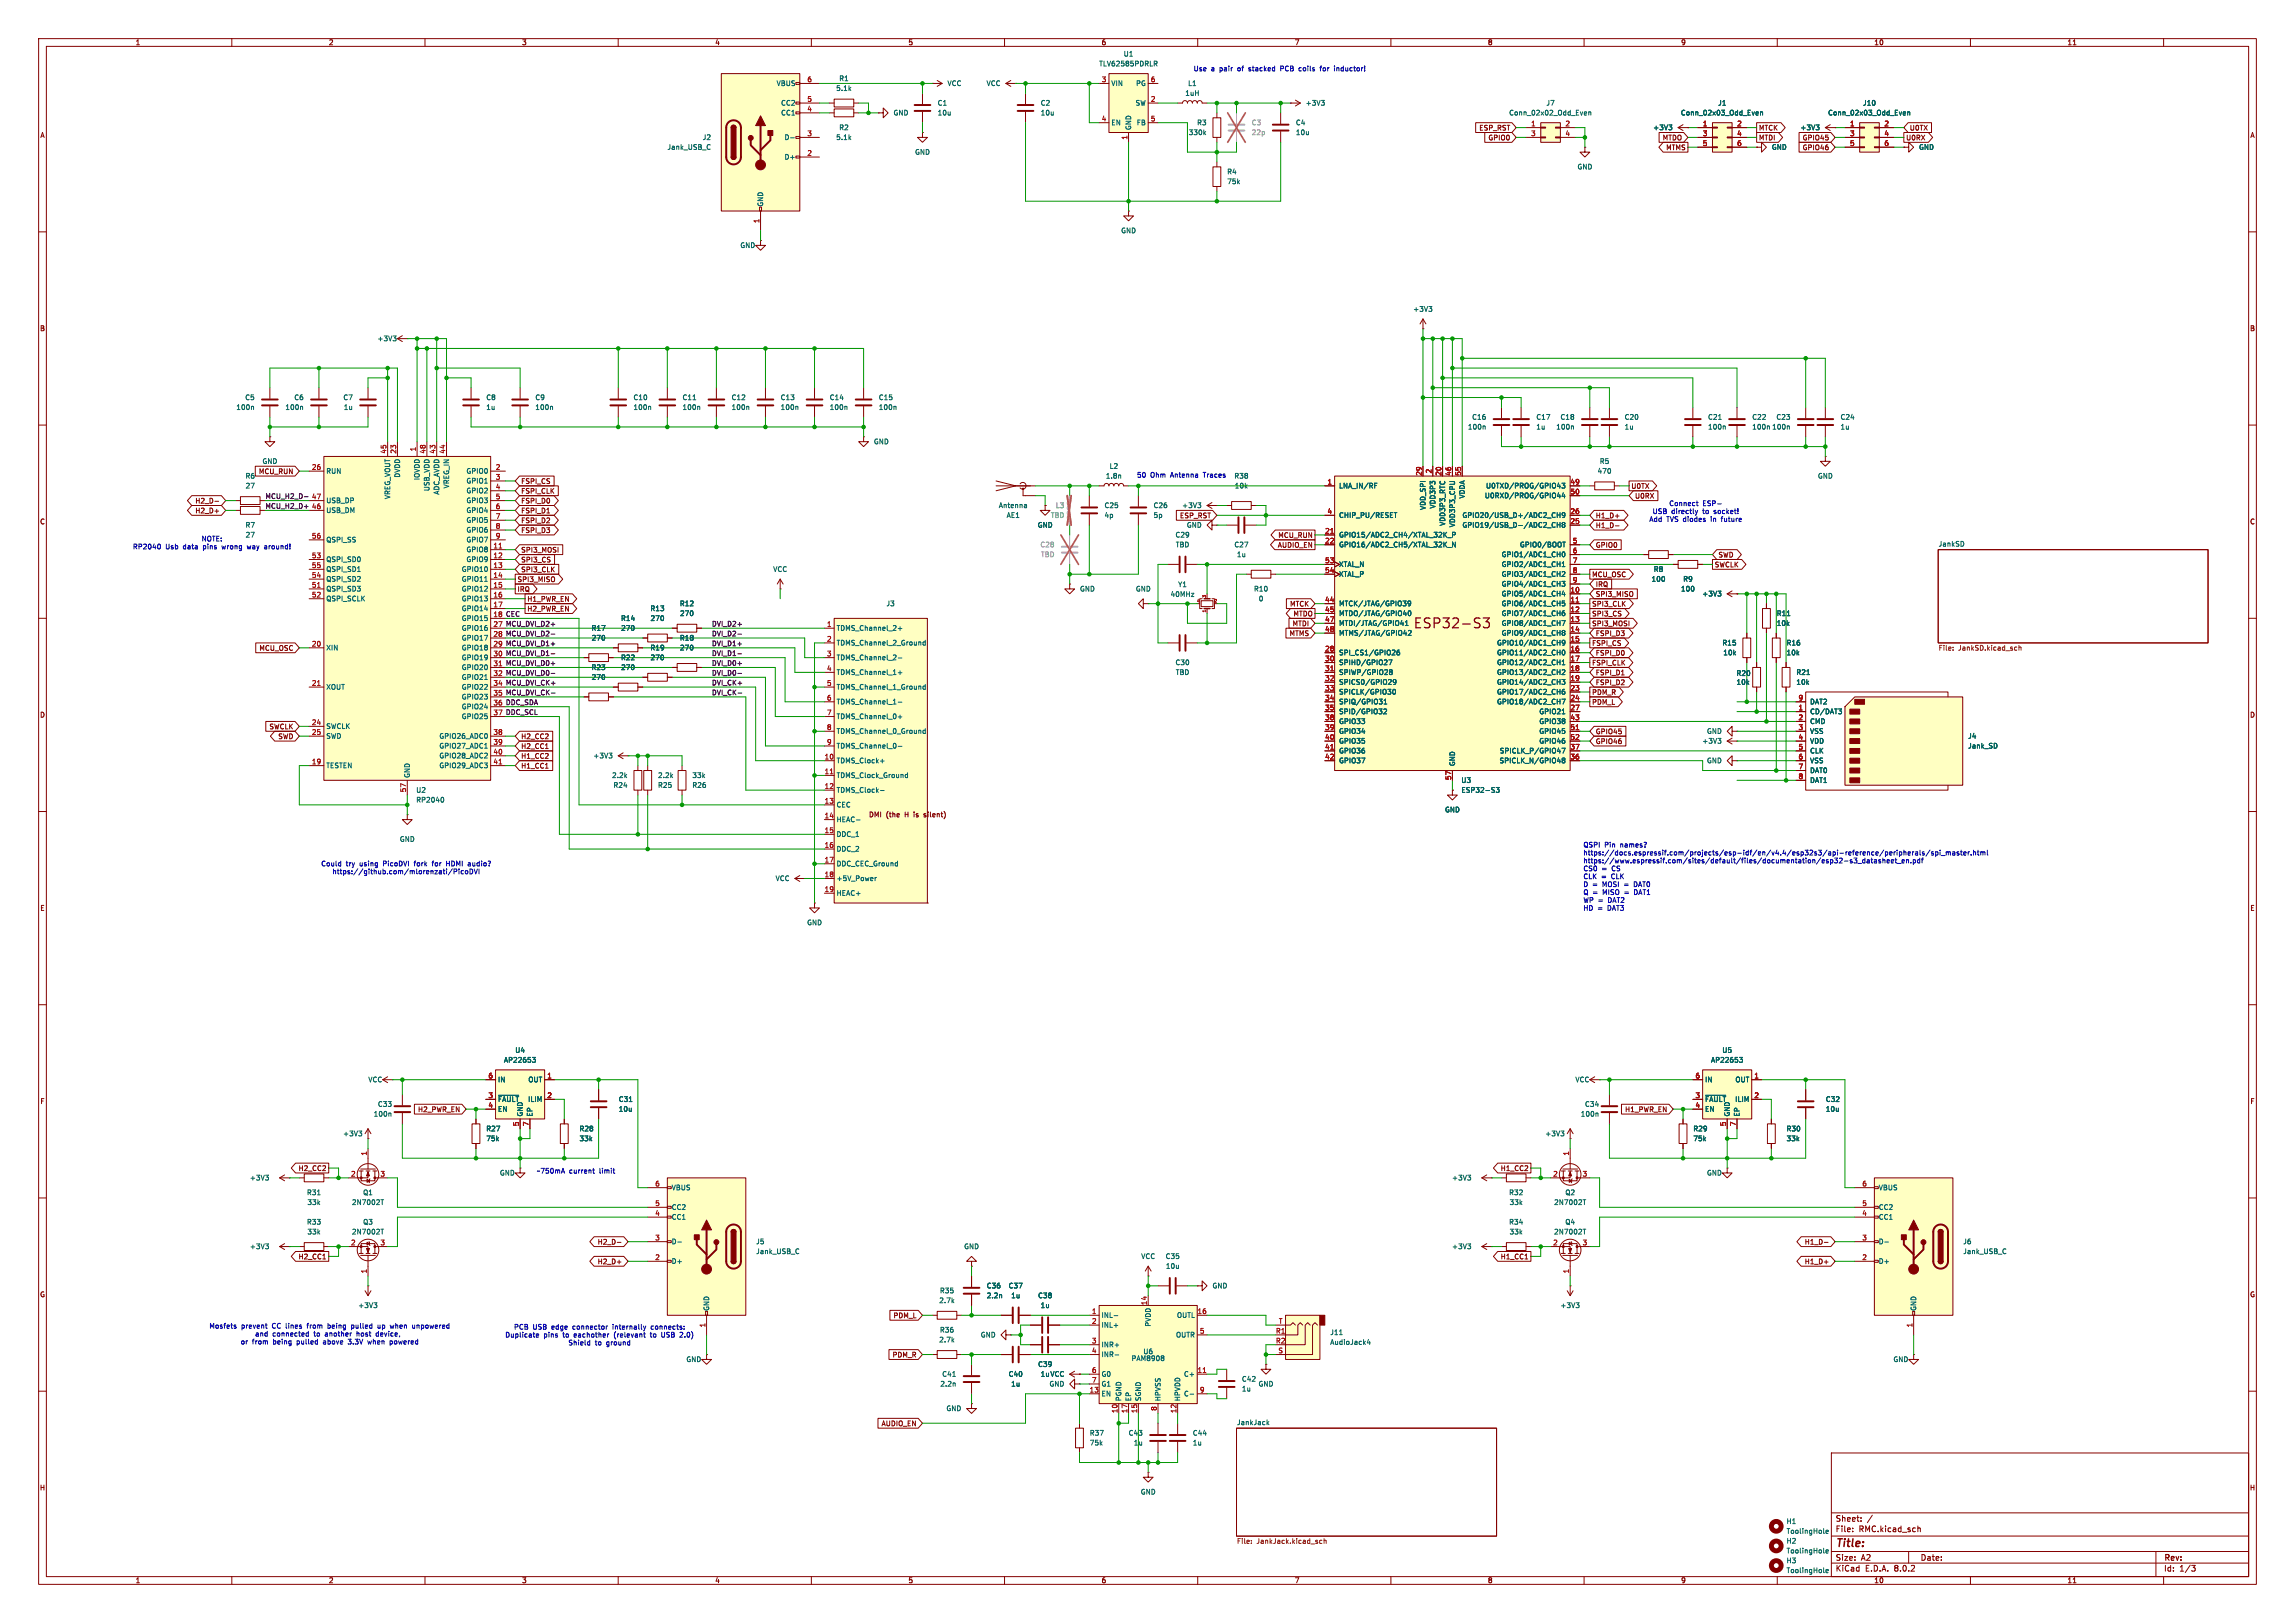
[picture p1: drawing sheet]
<svg xmlns="http://www.w3.org/2000/svg" width="594mm" height="420mm" viewBox="0 0 594 420" stroke-linecap="round" stroke-linejoin="round" font-family="sans-serif">
<defs><g id="words">
<text font-size="3.5" fill="#006464" x="365.7" y="163">ESP32-S3</text>
<text font-size="2.8" fill="#840000" x="475" y="400.9">Title:</text>
<g font-size="2.1" fill="#840000">
<text x="475" y="394">Sheet:</text>
<text x="475" y="396.7">File:</text>
<text x="481.1" y="396.7">RMC.kicad_sch</text>
<text x="475" y="406.9">KiCad</text>
<text x="475" y="404.1">Size:</text>
<text x="481.7" y="404.1">A2</text>
<text x="482.7" y="406.9">E.D.A.</text>
<text x="490.3" y="406.9">8.0.2</text>
<text x="497" y="404.1">Date:</text>
<text x="560" y="404.3">Rev:</text>
<text x="560" y="406.9">Id:</text>
<text x="564.1" y="406.9">1/3</text>
</g>
<g font-size="1.8" fill="#840000">
<text x="35" y="11.9">1</text>
<text x="85" y="11.9">2</text>
<text x="135" y="11.9">3</text>
<text x="185" y="11.9">4</text>
<text x="235" y="11.9">5</text>
<text x="285" y="11.9">6</text>
<text x="335" y="11.9">7</text>
<text x="385" y="11.9">8</text>
<text x="435" y="11.9">9</text>
<text x="485" y="11.9">10</text>
<text x="535" y="11.9">11</text>
<text x="10.3" y="35.9">A</text>
<text x="382.8" y="34">ESP_RST</text>
<text x="455.1" y="34">MTCK</text>
<text x="494.2" y="34">U0TX</text>
<text x="582.3" y="35.9">A</text>
<text x="385.1" y="36.5">GPIO0</text>
<text x="430.2" y="36.5">MTDO</text>
<text x="431.1" y="39.1">MTMS</text>
<text x="455.1" y="36.5">MTDI</text>
<text x="466.5" y="39.1">GPIO46</text>
<text x="466.5" y="36.5">GPIO45</text>
<text x="493.2" y="36.5">U0RX</text>
<text x="10.3" y="85.9">B</text>
<text x="582.3" y="85.9">B</text>
<text x="66.9" y="122.9">MCU_RUN</text>
<text x="134.8" y="125.4">FSPI_CS</text>
<text x="50.4" y="130.5">H2_D-</text>
<text x="134.8" y="130.5">FSPI_D0</text>
<text x="134.8" y="128">FSPI_CLK</text>
<text x="422.1" y="126.7">U0TX</text>
<text x="423.1" y="129.2">U0RX</text>
<text x="10.3" y="135.9">C</text>
<text x="50.4" y="133">H2_D+</text>
<text x="134.8" y="135.6">FSPI_D2</text>
<text x="134.8" y="133">FSPI_D1</text>
<text x="305.3" y="134.3">ESP_RST</text>
<text x="412.9" y="134.3">H1_D+</text>
<text x="412.9" y="136.8">H1_D-</text>
<text x="582.3" y="135.9">C</text>
<text x="134.8" y="138.1">FSPI_D3</text>
<text x="134.8" y="143.2">SPI3_MOSI</text>
<text x="330.6" y="141.9">AUDIO_EN</text>
<text x="330.7" y="139.4">MCU_RUN</text>
<text x="412.9" y="141.9">GPIO0</text>
<text x="134.8" y="148.3">SPI3_CLK</text>
<text x="134.8" y="145.7">SPI3_CS</text>
<text x="412" y="149.5">MCU_OSC</text>
<text x="443.7" y="147">SWCLK</text>
<text x="444.7" y="144.5">SWD</text>
<text x="133.8" y="153.4">IRQ</text>
<text x="133.8" y="150.8">SPI3_MISO</text>
<text x="136.4" y="155.9">H1_PWR_EN</text>
<text x="412.9" y="152.1">IRQ</text>
<text x="412.9" y="154.6">SPI3_MISO</text>
<text x="136.4" y="158.4">H2_PWR_EN</text>
<text x="333.8" y="157.2">MTCK</text>
<text x="334.7" y="159.7">MTDO</text>
<text x="412" y="159.7">SPI3_CS</text>
<text x="412" y="157.2">SPI3_CLK</text>
<text x="333.6" y="164.8">MTMS</text>
<text x="334.4" y="162.2">MTDI</text>
<text x="412" y="162.2">SPI3_MOSI</text>
<text x="412" y="167.3">FSPI_CS</text>
<text x="412.9" y="164.8">FSPI_D3</text>
<text x="67" y="168.6">MCU_OSC</text>
<text x="412" y="172.4">FSPI_CLK</text>
<text x="412.9" y="169.9">FSPI_D0</text>
<text x="412.9" y="177.5">FSPI_D2</text>
<text x="412.9" y="174.9">FSPI_D1</text>
<text x="10.3" y="185.9">D</text>
<text x="412" y="180">PDM_R</text>
<text x="412" y="182.6">PDM_L</text>
<text x="582.3" y="185.9">D</text>
<text x="69.6" y="188.9">SWCLK</text>
<text x="71.9" y="191.5">SWD</text>
<text x="134.8" y="191.5">H2_CC2</text>
<text x="412.9" y="190.2">GPIO45</text>
<text x="134.8" y="196.5">H1_CC2</text>
<text x="134.8" y="194">H2_CC1</text>
<text x="412.9" y="192.7">GPIO46</text>
<text x="134.8" y="199.1">H1_CC1</text>
<text x="224.3" y="211.7">DMI</text>
<text x="228.8" y="211.7">(the</text>
<text x="233.8" y="211.7">H</text>
<text x="236.3" y="211.7">is</text>
<text x="239.1" y="211.7">silent)</text>
<text x="10.3" y="235.9">E</text>
<text x="582.3" y="235.9">E</text>
<text x="10.3" y="285.9">F</text>
<text x="108.1" y="288">H2_PWR_EN</text>
<text x="420.5" y="288">H1_PWR_EN</text>
<text x="582.3" y="285.9">F</text>
<text x="77.2" y="303.2">H2_CC2</text>
<text x="388.3" y="303.2">H1_CC2</text>
<text x="154.6" y="322.3">H2_D-</text>
<text x="467" y="322.3">H1_D-</text>
<text x="77.2" y="326.1">H2_CC1</text>
<text x="154.6" y="327.3">H2_D+</text>
<text x="388.3" y="326.1">H1_CC1</text>
<text x="467" y="327.3">H1_D+</text>
<text x="10.3" y="335.9">G</text>
<text x="582.3" y="335.9">G</text>
<text x="231.1" y="341.3">PDM_L</text>
<text x="230.9" y="351.5">PDM_R</text>
<text x="228.1" y="369.3">AUDIO_EN</text>
<text x="10.2" y="385.9">H</text>
<text x="582.2" y="385.9">H</text>
<text x="35" y="409.9">1</text>
<text x="85" y="409.9">2</text>
<text x="135" y="409.9">3</text>
<text x="185" y="409.9">4</text>
<text x="235" y="409.9">5</text>
<text x="285" y="409.9">6</text>
<text x="335" y="409.9">7</text>
<text x="385" y="409.9">8</text>
<text x="435" y="409.9">9</text>
<text x="485" y="409.9">10</text>
<text x="535" y="409.9">11</text>
</g>
<g font-size="1.8" fill="#006464">
<text x="284.4" y="17.4">TLV62585PDRLR</text>
<text x="290.7" y="14.8">U1</text>
<text x="200.9" y="22.5">VBUS</text>
<text x="216.3" y="23.7">5.1k</text>
<text x="217.1" y="21.2">R1</text>
<text x="245.1" y="22.5">VCC</text>
<text x="255.2" y="22.5">VCC</text>
<text x="287.5" y="22.5">VIN</text>
<text x="293.9" y="22.5">PG</text>
<text x="307.4" y="22.5">L1</text>
<text x="202" y="27.5">CC2</text>
<text x="242.6" y="27.5">C1</text>
<text x="269.3" y="27.5">C2</text>
<text x="293.8" y="27.5">SW</text>
<text x="306.7" y="25">1uH</text>
<text x="337.8" y="27.5">+3V3</text>
<text x="400.1" y="27.5">J7</text>
<text x="444.6" y="27.5">J1</text>
<text x="482.1" y="27.5">J10</text>
<text x="202" y="30.1">CC1</text>
<text x="217.1" y="33.9">R2</text>
<text x="231.1" y="30.1">GND</text>
<text x="242.6" y="30.1">10u</text>
<text x="269.3" y="30.1">10u</text>
<text x="287.5" y="32.6">EN</text>
<text x="293" y="33.8" transform="rotate(-90 293 33.8)">GND</text>
<text x="294.1" y="32.6">FB</text>
<text x="307.6" y="35.2">330k</text>
<text x="309.7" y="32.6">R3</text>
<text x="335.3" y="32.6">C4</text>
<text x="335.3" y="35.2">10u</text>
<text x="390.5" y="30.1">Conn_02x02_Odd_Even</text>
<text x="427.8" y="33.9">+3V3</text>
<text x="434.9" y="30.1">Conn_02x03_Odd_Even</text>
<text x="465.9" y="33.9">+3V3</text>
<text x="473" y="30.1">Conn_02x03_Odd_Even</text>
<text x="172.6" y="39">Jank_USB_C</text>
<text x="181.8" y="36.4">J2</text>
<text x="202.9" y="41.5">D+</text>
<text x="202.9" y="36.4">D-</text>
<text x="216.3" y="36.4">5.1k</text>
<text x="236.7" y="40.2">GND</text>
<text x="458.5" y="39">GND</text>
<text x="496.6" y="39">GND</text>
<text x="317.5" y="45.3">R4</text>
<text x="317.5" y="47.9">75k</text>
<text x="408.2" y="44">GND</text>
<text x="197.7" y="53.6" transform="rotate(-90 197.7 53.6)">GND</text>
<text x="191.5" y="64.4">GND</text>
<text x="290.1" y="60.6">GND</text>
<text x="365.7" y="80.9">+3V3</text>
<text x="97.6" y="88.5">+3V3</text>
<text x="61" y="106.3">100n</text>
<text x="63.3" y="103.7">C5</text>
<text x="73.7" y="106.3">100n</text>
<text x="76" y="103.7">C6</text>
<text x="88.7" y="103.7">C7</text>
<text x="88.9" y="106.3">1u</text>
<text x="125.7" y="103.7">C8</text>
<text x="125.7" y="106.3">1u</text>
<text x="138.4" y="103.7">C9</text>
<text x="138.4" y="106.3">100n</text>
<text x="163.8" y="106.3">100n</text>
<text x="163.8" y="103.7">C10</text>
<text x="176.5" y="106.3">100n</text>
<text x="176.5" y="103.7">C11</text>
<text x="189.2" y="106.3">100n</text>
<text x="189.2" y="103.7">C12</text>
<text x="201.9" y="106.3">100n</text>
<text x="201.9" y="103.7">C13</text>
<text x="214.6" y="106.3">100n</text>
<text x="214.6" y="103.7">C14</text>
<text x="227.3" y="106.3">100n</text>
<text x="227.3" y="103.7">C15</text>
<text x="379.8" y="111.4">100n</text>
<text x="380.9" y="108.8">C16</text>
<text x="397.5" y="108.8">C17</text>
<text x="397.5" y="111.4">1u</text>
<text x="402.7" y="111.4">100n</text>
<text x="403.8" y="108.8">C18</text>
<text x="420.4" y="108.8">C20</text>
<text x="420.4" y="111.4">1u</text>
<text x="442" y="108.8">C21</text>
<text x="442" y="111.4">100n</text>
<text x="453.4" y="108.8">C22</text>
<text x="453.4" y="111.4">100n 100n</text>
<text x="459.6" y="108.8">C23</text>
<text x="476.3" y="108.8">C24</text>
<text x="476.3" y="111.4">1u</text>
<text x="226.1" y="115.2">GND</text>
<text x="63.4" y="124.1">R6</text>
<text x="67.8" y="120.2">GND</text>
<text x="84.3" y="122.8">RUN</text>
<text x="103.7" y="123.7" transform="rotate(-90 103.7 123.7)">DVDD</text>
<text x="108.8" y="124.4" transform="rotate(-90 108.8 124.4)">IOVDD</text>
<text x="120.6" y="122.8">GPIO0</text>
<text x="120.6" y="125.3">GPIO1</text>
<text x="286.1" y="124.1">1.8n</text>
<text x="287.1" y="121.5">L2</text>
<text x="413.4" y="122.8">470</text>
<text x="413.9" y="120.2">R5</text>
<text x="470.4" y="124.1">GND</text>
<text x="63.5" y="126.6">27</text>
<text x="84.3" y="130.4">USB_DP</text>
<text x="101.2" y="129.3" transform="rotate(-90 101.2 129.3)">VREG_VOUT</text>
<text x="111.4" y="127.2" transform="rotate(-90 111.4 127.2)">USB_VDD</text>
<text x="113.9" y="128.1" transform="rotate(-90 113.9 128.1)">ADC_AVDD</text>
<text x="116.4" y="126.5" transform="rotate(-90 116.4 126.5)">VREG_IN</text>
<text x="120.6" y="127.9">GPIO2</text>
<text x="120.6" y="130.4">GPIO3</text>
<text x="258.4" y="131.7">Antenna</text>
<text x="285.8" y="131.7">C25</text>
<text x="298.5" y="131.7">C26</text>
<text x="305.9" y="131.7">+3V3</text>
<text x="319.5" y="126.6">10k</text>
<text x="346.5" y="126.6">LNA_IN/RF</text>
<text x="371.7" y="131.7" transform="rotate(-90 371.7 131.7)">VDD3P3</text>
<text x="379.3" y="129.1" transform="rotate(-90 379.3 129.1)">VDDA</text>
<text x="384.2" y="129.1">U0RXD/PROG/GPIO44</text>
<text x="384.5" y="126.6">U0TXD/PROG/GPIO43</text>
<text x="63.4" y="136.8">R7</text>
<text x="84.3" y="132.9">USB_DM</text>
<text x="120.6" y="132.9">GPIO4</text>
<text x="120.6" y="135.5">GPIO5</text>
<text x="260.4" y="134.2">AE1</text>
<text x="268.5" y="136.8">GND</text>
<text x="285.8" y="134.2">4p</text>
<text x="298.5" y="134.2">5p</text>
<text x="307.1" y="136.8">GND</text>
<text x="346.5" y="134.2">CHIP_PU/RESET</text>
<text x="369.2" y="132.1" transform="rotate(-90 369.2 132.1)">VDD_SPI</text>
<text x="374.2" y="136.2" transform="rotate(-90 374.2 136.2)">VDD3P3_RTC</text>
<text x="376.8" y="136.6" transform="rotate(-90 376.8 136.6)">VDD3P3_CPU</text>
<text x="378.4" y="136.8">GPIO19/USB_D-/ADC2_CH8</text>
<text x="378.4" y="134.2">GPIO20/USB_D+/ADC2_CH9</text>
<text x="63.5" y="139.3">27</text>
<text x="84.3" y="140.6">QSPI_SS</text>
<text x="120.6" y="143.1">GPIO8</text>
<text x="120.6" y="138">GPIO6</text>
<text x="120.6" y="140.6">GPIO7</text>
<text x="304.1" y="139.3">C29</text>
<text x="304.2" y="141.8">TBD</text>
<text x="319.4" y="141.8">C27</text>
<text x="346.5" y="139.3">GPIO15/ADC2_CH4/XTAL_32K_P</text>
<text x="346.5" y="141.8">GPIO16/ADC2_CH5/XTAL_32K_N</text>
<text x="393.3" y="141.8">GPIO0/BOOT</text>
<text x="501.6" y="141.5">JankSD</text>
<text x="84.3" y="145.6">QSPI_SD0</text>
<text x="84.3" y="148.2">QSPI_SD1</text>
<text x="119.4" y="148.2">GPIO10</text>
<text x="120.6" y="145.6">GPIO9</text>
<text x="200" y="148.2">VCC</text>
<text x="320" y="144.4">1u</text>
<text x="346.5" y="146.9">XTAL_N</text>
<text x="346.5" y="149.5">XTAL_P</text>
<text x="388.5" y="144.4">GPIO1/ADC1_CH0</text>
<text x="388.5" y="146.9">GPIO2/ADC1_CH1</text>
<text x="388.5" y="149.5">GPIO3/ADC1_CH2</text>
<text x="427.9" y="148.2">R8</text>
<text x="84.3" y="153.3">QSPI_SD3</text>
<text x="84.3" y="155.8">QSPI_SCLK</text>
<text x="84.3" y="150.7">QSPI_SD2</text>
<text x="119.4" y="150.7">GPIO11</text>
<text x="119.4" y="153.3">GPIO12</text>
<text x="119.4" y="155.8">GPIO13</text>
<text x="279.4" y="153.3">GND</text>
<text x="293.9" y="153.3">GND</text>
<text x="302.9" y="154.7">40MHz</text>
<text x="304.8" y="152.1">Y1</text>
<text x="324.4" y="153.3">R10</text>
<text x="325.7" y="155.8">0</text>
<text x="388.5" y="154.5">GPIO5/ADC1_CH4</text>
<text x="388.5" y="152">GPIO4/ADC1_CH3</text>
<text x="427.3" y="150.7">100</text>
<text x="435" y="153.3">100</text>
<text x="435.5" y="150.7">R9</text>
<text x="440.5" y="154.5">+3V3</text>
<text x="119.4" y="158.3">GPIO14</text>
<text x="119.4" y="160.9">GPIO15</text>
<text x="160.6" y="160.9">R14</text>
<text x="168.2" y="158.3">R13</text>
<text x="168.3" y="160.9">270</text>
<text x="175.9" y="157.1">R12</text>
<text x="175.9" y="159.6">270</text>
<text x="229.3" y="157.1">J3</text>
<text x="346.5" y="157.1">MTCK/JTAG/GPIO39</text>
<text x="346.5" y="159.6">MTDO/JTAG/GPIO40</text>
<text x="388.5" y="157.1">GPIO6/ADC1_CH5</text>
<text x="388.5" y="159.6">GPIO7/ADC1_CH6</text>
<text x="459.8" y="159.6">R11</text>
<text x="119.4" y="163.4">GPIO16</text>
<text x="119.4" y="166">GPIO17</text>
<text x="153" y="163.4">R17</text>
<text x="153" y="166">270</text>
<text x="160.6" y="163.4">270</text>
<text x="175.9" y="166">R18</text>
<text x="216.4" y="163.4">TDMS_Channel_2+</text>
<text x="216.4" y="167.2">TDMS_Channel_2_Ground</text>
<text x="346.5" y="162.2">MTDI/JTAG/GPIO41</text>
<text x="346.5" y="164.7">MTMS/JTAG/GPIO42</text>
<text x="387.3" y="167.2">GPIO10/ADC1_CH9</text>
<text x="388.5" y="162.2">GPIO8/ADC1_CH7</text>
<text x="388.5" y="164.7">GPIO9/ADC1_CH8</text>
<text x="445.7" y="167.2">R15</text>
<text x="459.8" y="162.2">10k</text>
<text x="462.3" y="167.2">R16</text>
<text x="84.3" y="168.5">XIN</text>
<text x="119.4" y="168.5">GPIO18</text>
<text x="119.4" y="171">GPIO19</text>
<text x="119.4" y="173.6">GPIO20</text>
<text x="153" y="173.6">R23</text>
<text x="160.6" y="171">R22</text>
<text x="160.6" y="173.6">270</text>
<text x="168.2" y="168.5">R19</text>
<text x="168.3" y="171">270</text>
<text x="175.9" y="168.5">270</text>
<text x="216.4" y="171">TDMS_Channel_2-</text>
<text x="304.1" y="172.3">C30</text>
<text x="346.5" y="169.8">SPI_CS1/GPIO26</text>
<text x="346.5" y="172.3">SPIHD/GPIO27</text>
<text x="387.3" y="169.8">GPIO11/ADC2_CH0</text>
<text x="387.3" y="172.3">GPIO12/ADC2_CH1</text>
<text x="445.9" y="169.8">10k</text>
<text x="462.3" y="169.8">10k</text>
<text x="84.3" y="178.7">XOUT</text>
<text x="119.4" y="176.1">GPIO21</text>
<text x="119.4" y="178.7">GPIO22</text>
<text x="153" y="176.1">270</text>
<text x="216.4" y="174.9">TDMS_Channel_1+</text>
<text x="216.4" y="178.7">TDMS_Channel_1_Ground</text>
<text x="304.2" y="174.9">TBD</text>
<text x="346.5" y="174.9">SPIWP/GPIO28</text>
<text x="346.5" y="177.4">SPICS0/GPIO29</text>
<text x="346.5" y="179.9">SPICLK/GPIO30</text>
<text x="387.3" y="174.9">GPIO13/ADC2_CH2</text>
<text x="387.3" y="177.4">GPIO14/ADC2_CH3</text>
<text x="387.3" y="179.9">GPIO17/ADC2_CH6</text>
<text x="449.3" y="175.1">R20</text>
<text x="449.3" y="177.4">10k</text>
<text x="464.8" y="174.9">R21</text>
<text x="464.8" y="177.4">10k</text>
<text x="119.4" y="181.2">GPIO23</text>
<text x="119.4" y="183.7">GPIO24</text>
<text x="216.4" y="182.5">TDMS_Channel_1-</text>
<text x="346.5" y="182.5">SPIQ/GPIO31</text>
<text x="346.5" y="185">SPID/GPIO32</text>
<text x="387.3" y="182.5">GPIO18/ADC2_CH7</text>
<text x="398.3" y="185">GPIO21</text>
<text x="468.4" y="185">CD/DAT3</text>
<text x="468.4" y="182.5">DAT2</text>
<text x="84.3" y="188.8">SWCLK</text>
<text x="84.3" y="191.4">SWD</text>
<text x="113.6" y="191.4">GPIO26_ADC0</text>
<text x="119.4" y="186.3">GPIO25</text>
<text x="216.4" y="186.3">TDMS_Channel_0+</text>
<text x="216.4" y="190.1">TDMS_Channel_0_Ground</text>
<text x="346.5" y="187.6">GPIO33</text>
<text x="346.5" y="190.1">GPIO34</text>
<text x="398.3" y="187.6">GPIO38</text>
<text x="398.3" y="190.1">GPIO45</text>
<text x="441.7" y="190.1">GND</text>
<text x="468.4" y="187.6">CMD</text>
<text x="468.4" y="190.1">VSS</text>
<text x="509.3" y="191.4">J4</text>
<text x="113.6" y="193.9">GPIO27_ADC1</text>
<text x="113.6" y="196.4">GPIO28_ADC2</text>
<text x="153.5" y="196.4">+3V3</text>
<text x="216.4" y="197.7">TDMS_Clock+</text>
<text x="216.4" y="193.9">TDMS_Channel_0-</text>
<text x="346.5" y="192.6">GPIO35</text>
<text x="346.5" y="195.2">GPIO36</text>
<text x="346.5" y="197.7">GPIO37</text>
<text x="388" y="197.7">SPICLK_N/GPIO48</text>
<text x="388.1" y="195.2">SPICLK_P/GPIO47</text>
<text x="398.3" y="192.6">GPIO46</text>
<text x="440.5" y="192.6">+3V3</text>
<text x="441.7" y="197.7">GND</text>
<text x="468.4" y="192.6">VDD</text>
<text x="468.4" y="195.2">CLK</text>
<text x="468.4" y="197.7">VSS</text>
<text x="509.3" y="193.9">Jank_SD</text>
<text x="84.3" y="199">TESTEN</text>
<text x="106.3" y="201.4" transform="rotate(-90 106.3 201.4)">GND</text>
<text x="113.6" y="199">GPIO29_ADC3</text>
<text x="158.3" y="201.5">2.2k</text>
<text x="170.2" y="201.5">2.2k</text>
<text x="179.1" y="201.5">33k</text>
<text x="216.4" y="201.5">TDMS_Clock_Ground</text>
<text x="376.8" y="198.4" transform="rotate(-90 376.8 198.4)">GND</text>
<text x="378.1" y="202.8">U3</text>
<text x="468.4" y="200.3">DAT0</text>
<text x="468.4" y="202.8">DAT1</text>
<text x="107.6" y="205.3">U2</text>
<text x="107.6" y="207.9">RP2040</text>
<text x="158.7" y="204.1">R24</text>
<text x="170.2" y="204.1">R25</text>
<text x="179.1" y="204.1">R26</text>
<text x="216.4" y="205.3">TDMS_Clock-</text>
<text x="216.4" y="209.1">CEC</text>
<text x="378.1" y="205.3">ESP32-S3</text>
<text x="216.4" y="213">HEAC-</text>
<text x="373.9" y="210.4">GND</text>
<text x="103.4" y="218">GND</text>
<text x="216.4" y="216.8">DDC_1</text>
<text x="216.4" y="220.6">DDC_2</text>
<text x="216.4" y="224.4">DDC_CEC_Ground</text>
<text x="200.6" y="228.2">VCC</text>
<text x="216.4" y="228.2">+5V_Power</text>
<text x="216.4" y="232">HEAC+</text>
<text x="208.8" y="239.6">GND</text>
<text x="130.3" y="275.2">AP22653</text>
<text x="133.2" y="272.6">U4</text>
<text x="442.7" y="275.2">AP22653</text>
<text x="445.7" y="272.6">U5</text>
<text x="95.2" y="280.3">VCC</text>
<text x="128.8" y="280.3">IN</text>
<text x="136.6" y="280.3">OUT</text>
<text x="407.6" y="280.3">VCC</text>
<text x="441.2" y="280.3">IN</text>
<text x="449" y="280.3">OUT</text>
<text x="97.7" y="286.6">C33</text>
<text x="128.8" y="285.3">~{FAULT}ILIM</text>
<text x="128.8" y="287.9">EN</text>
<text x="160" y="285.3">C31</text>
<text x="160" y="287.9">10u</text>
<text x="410.1" y="286.6">C34</text>
<text x="441.2" y="285.3">~{FAULT}ILIM</text>
<text x="441.2" y="287.9">EN</text>
<text x="472.5" y="285.3">C32</text>
<text x="472.5" y="287.9">10u</text>
<text x="96.6" y="289.2">100n</text>
<text x="125.7" y="293">R27</text>
<text x="135.5" y="289.1" transform="rotate(-90 135.5 289.1)">GND</text>
<text x="138" y="289.1" transform="rotate(-90 138 289.1)">EP</text>
<text x="149.9" y="293">R28</text>
<text x="409" y="289.2">100n</text>
<text x="438.2" y="293">R29</text>
<text x="447.9" y="289.1" transform="rotate(-90 447.9 289.1)">GND</text>
<text x="450.4" y="289.1" transform="rotate(-90 450.4 289.1)">EP</text>
<text x="462.3" y="293">R30</text>
<text x="88.7" y="294.2">+3V3</text>
<text x="125.7" y="295.5">75k</text>
<text x="149.9" y="295.5">33k</text>
<text x="399.8" y="294.2">+3V3</text>
<text x="438.2" y="295.5">75k</text>
<text x="462.3" y="295.5">33k</text>
<text x="64.6" y="305.7">+3V3</text>
<text x="129.3" y="304.4">GND</text>
<text x="375.7" y="305.7">+3V3</text>
<text x="441.7" y="304.4">GND</text>
<text x="79.3" y="309.5">R31</text>
<text x="93.9" y="309.5">Q1</text>
<text x="173.7" y="308.2">VBUS</text>
<text x="390.5" y="309.5">R32</text>
<text x="405" y="309.5">Q2</text>
<text x="486.2" y="308.2">VBUS</text>
<text x="79.3" y="317.1">R33</text>
<text x="79.5" y="312">33k</text>
<text x="91" y="312">2N7002T</text>
<text x="93.9" y="317.1">Q3</text>
<text x="173.7" y="315.8">CC1</text>
<text x="173.7" y="313.3">CC2</text>
<text x="390.5" y="317.1">R34</text>
<text x="390.6" y="312">33k</text>
<text x="402.1" y="312">2N7002T</text>
<text x="405" y="317.1">Q4</text>
<text x="486.2" y="315.8">CC1</text>
<text x="486.2" y="313.3">CC2</text>
<text x="64.6" y="323.4">+3V3</text>
<text x="79.5" y="319.6">33k</text>
<text x="91" y="319.6">2N7002T</text>
<text x="173.7" y="322.2">D-</text>
<text x="195.6" y="322.2">J5</text>
<text x="249.4" y="323.4">GND</text>
<text x="375.7" y="323.4">+3V3</text>
<text x="390.6" y="319.6">33k</text>
<text x="402.1" y="319.6">2N7002T</text>
<text x="486.2" y="322.2">D-</text>
<text x="508" y="322.2">J6</text>
<text x="173.7" y="327.3">D+</text>
<text x="195.6" y="324.7">Jank_USB_C</text>
<text x="295.3" y="326">VCC</text>
<text x="301.6" y="326">C35</text>
<text x="301.6" y="328.5">10u</text>
<text x="486.2" y="327.3">D+</text>
<text x="508" y="324.7">Jank_USB_C</text>
<text x="243.2" y="334.9">R35</text>
<text x="255.3" y="333.6">C36</text>
<text x="260.9" y="333.6">C37</text>
<text x="313.7" y="333.6">GND</text>
<text x="92.6" y="338.7">+3V3</text>
<text x="183.7" y="339.3" transform="rotate(-90 183.7 339.3)">GND</text>
<text x="243" y="337.4">2.7k</text>
<text x="255.3" y="336.1">2.2n</text>
<text x="261.6" y="336.1">1u</text>
<text x="268.6" y="336.1">C38</text>
<text x="269.2" y="338.7">1u</text>
<text x="285" y="341.2">INL-</text>
<text x="304.5" y="341.2">OUTL</text>
<text x="403.8" y="338.7">+3V3</text>
<text x="496.2" y="339.3" transform="rotate(-90 496.2 339.3)">GND</text>
<text x="243" y="347.6">2.7k</text>
<text x="243.2" y="345">R36</text>
<text x="253.7" y="346.3">GND</text>
<text x="285" y="343.8">INL+</text>
<text x="298" y="343.4" transform="rotate(-90 298 343.4)">PVDD</text>
<text x="304.3" y="346.3">OUTR</text>
<text x="344.2" y="345.7">J11</text>
<text x="177.5" y="352.7">GND</text>
<text x="268.6" y="353.9">C39</text>
<text x="285" y="348.8">INR+</text>
<text x="285" y="351.4">INR-</text>
<text x="292.8" y="352.4">PAM8908</text>
<text x="295.8" y="350.6">U6</text>
<text x="344.2" y="348.2">AudioJack4</text>
<text x="489.9" y="352.7">GND</text>
<text x="243.3" y="359">2.2n</text>
<text x="243.7" y="356.5">C41</text>
<text x="260.9" y="356.5">C40</text>
<text x="261.6" y="359">1u</text>
<text x="269.2" y="356.5">1u VCC</text>
<text x="271.5" y="359">GND</text>
<text x="285" y="356.5">G0</text>
<text x="285" y="359">G1</text>
<text x="306.3" y="356.5">C+</text>
<text x="321.3" y="357.7">C42</text>
<text x="325.6" y="359">GND</text>
<text x="244.8" y="365.4">GND</text>
<text x="285" y="361.5">EN</text>
<text x="290.4" y="362.7" transform="rotate(-90 290.4 362.7)">PGND</text>
<text x="293" y="362.7" transform="rotate(-90 293 362.7)">EP</text>
<text x="295.5" y="362.7" transform="rotate(-90 295.5 362.7)">SGND</text>
<text x="300.6" y="362.7" transform="rotate(-90 300.6 362.7)">HPVSS</text>
<text x="305.7" y="362.7" transform="rotate(-90 305.7 362.7)">HPVDD</text>
<text x="306.3" y="361.5">C-</text>
<text x="321.3" y="360.3">1u</text>
<text x="282" y="371.7">R37</text>
<text x="292" y="371.7">C43</text>
<text x="308.6" y="371.7">C44</text>
<text x="320" y="368.9">JankJack</text>
<text x="282" y="374.2">75k</text>
<text x="293.3" y="374.2">1u</text>
<text x="308.6" y="374.2">1u</text>
<text x="295.1" y="386.9">GND</text>
<text x="462.3" y="394.6">H1</text>
<text x="462.3" y="399.6">H2</text>
<text x="462.3" y="397.1">ToolingHole</text>
<text x="462.3" y="404.7">H3</text>
<text x="462.3" y="407.3">ToolingHole</text>
<text x="462.3" y="402.2">ToolingHole</text>
</g>
<g font-size="1.8" fill="#a90000">
<text x="208.8" y="21.3">6</text>
<text x="285" y="21.3">3</text>
<text x="297.7" y="21.3">6</text>
<text x="208.8" y="29">4</text>
<text x="208.8" y="26.4">5</text>
<text x="297.7" y="26.4">2</text>
<text x="208.8" y="35.3">3</text>
<text x="285" y="31.5">4</text>
<text x="297.7" y="31.5">5</text>
<text x="396.2" y="32.8">1</text>
<text x="396.2" y="35.3">3</text>
<text x="405.1" y="32.8">2</text>
<text x="405.1" y="35.3">4</text>
<text x="440.6" y="32.8">1</text>
<text x="440.6" y="35.3">3</text>
<text x="449.5" y="32.8">2</text>
<text x="449.5" y="35.3">4</text>
<text x="478.7" y="32.8">1</text>
<text x="478.7" y="35.3">3</text>
<text x="487.6" y="32.8">2</text>
<text x="487.6" y="35.3">4</text>
<text x="208.8" y="40.4">2</text>
<text x="291.8" y="36.3" transform="rotate(-90 291.8 36.3)">1</text>
<text x="440.6" y="37.8">5</text>
<text x="449.5" y="37.8">6</text>
<text x="478.7" y="37.8">5</text>
<text x="487.6" y="37.8">6</text>
<text x="196.6" y="57.9" transform="rotate(-90 196.6 57.9)">1</text>
<text x="100.1" y="117.5" transform="rotate(-90 100.1 117.5)">45</text>
<text x="102.6" y="117.5" transform="rotate(-90 102.6 117.5)">23</text>
<text x="107.7" y="116.9" transform="rotate(-90 107.7 116.9)">1</text>
<text x="110.2" y="117.5" transform="rotate(-90 110.2 117.5)">48</text>
<text x="112.8" y="117.5" transform="rotate(-90 112.8 117.5)">43</text>
<text x="115.3" y="117.5" transform="rotate(-90 115.3 117.5)">44</text>
<text x="80.6" y="121.7">26</text>
<text x="128.2" y="121.7">2</text>
<text x="128.2" y="124.2">3</text>
<text x="343.5" y="125.5">1</text>
<text x="368" y="123.2" transform="rotate(-90 368 123.2)">29</text>
<text x="370.6" y="122.6" transform="rotate(-90 370.6 122.6)">2</text>
<text x="373.1" y="123.2" transform="rotate(-90 373.1 123.2)">20</text>
<text x="375.7" y="123.2" transform="rotate(-90 375.7 123.2)">46</text>
<text x="378.2" y="123.2" transform="rotate(-90 378.2 123.2)">55</text>
<text x="406.4" y="125.5">49</text>
<text x="80.6" y="131.8">46</text>
<text x="80.6" y="129.3">47</text>
<text x="128.2" y="126.7">4</text>
<text x="128.2" y="129.3">5</text>
<text x="128.2" y="131.8">6</text>
<text x="406.4" y="128">50</text>
<text x="128.2" y="134.4">7</text>
<text x="128.2" y="136.9">8</text>
<text x="343.5" y="133.1">4</text>
<text x="406.4" y="135.6">25</text>
<text x="406.4" y="133.1">26</text>
<text x="80.6" y="139.4">56</text>
<text x="127.6" y="142">11</text>
<text x="128.2" y="139.4">9</text>
<text x="342.9" y="138.2">21</text>
<text x="342.9" y="140.7">22</text>
<text x="407" y="140.7">5</text>
<text x="407" y="143.3">6</text>
<text x="80.6" y="144.5">53</text>
<text x="80.6" y="149.6">54</text>
<text x="80.6" y="147.1">55</text>
<text x="127.6" y="144.5">12</text>
<text x="127.6" y="147.1">13</text>
<text x="127.6" y="149.6">14</text>
<text x="342.9" y="145.8">53</text>
<text x="342.9" y="148.3">54</text>
<text x="407" y="145.8">7</text>
<text x="407" y="148.3">8</text>
<text x="80.6" y="152.1">51</text>
<text x="80.6" y="154.7">52</text>
<text x="127.6" y="152.1">15</text>
<text x="127.6" y="154.7">16</text>
<text x="342.9" y="156">44</text>
<text x="406.4" y="153.4">10</text>
<text x="406.4" y="156">11</text>
<text x="407" y="150.9">9</text>
<text x="127.6" y="157.2">17</text>
<text x="127.6" y="159.8">18</text>
<text x="342.9" y="158.5">45</text>
<text x="342.9" y="161">47</text>
<text x="406.4" y="158.5">12</text>
<text x="406.4" y="161">13</text>
<text x="80.6" y="167.4">20</text>
<text x="127.6" y="162.3">27</text>
<text x="127.6" y="164.8">28</text>
<text x="127.6" y="167.4">29</text>
<text x="213.9" y="162.3">1</text>
<text x="213.9" y="166.1">2</text>
<text x="342.9" y="163.6">48</text>
<text x="406.4" y="163.6">14</text>
<text x="406.4" y="166.1">15</text>
<text x="127.6" y="169.9">30</text>
<text x="127.6" y="172.5">31</text>
<text x="213.9" y="169.9">3</text>
<text x="213.9" y="173.7">4</text>
<text x="342.9" y="168.7">28</text>
<text x="342.9" y="171.2">30</text>
<text x="342.9" y="173.7">31</text>
<text x="406.4" y="168.7">16</text>
<text x="406.4" y="171.2">17</text>
<text x="406.4" y="173.7">18</text>
<text x="80.6" y="177.5">21</text>
<text x="127.6" y="175">32</text>
<text x="127.6" y="177.5">34</text>
<text x="213.9" y="177.5">5</text>
<text x="342.9" y="176.3">32</text>
<text x="342.9" y="178.8">33</text>
<text x="406.4" y="176.3">19</text>
<text x="406.4" y="178.8">23</text>
<text x="127.6" y="180.1">35</text>
<text x="127.6" y="182.6">36</text>
<text x="127.6" y="185.2">37</text>
<text x="213.9" y="181.4">6</text>
<text x="213.9" y="185.2">7</text>
<text x="342.9" y="181.4">34</text>
<text x="342.9" y="183.9">35</text>
<text x="406.4" y="181.4">24</text>
<text x="406.4" y="183.9">27</text>
<text x="465.4" y="183.9">1</text>
<text x="465.4" y="181.4">9</text>
<text x="80.6" y="187.7">24</text>
<text x="80.6" y="190.2">25</text>
<text x="127.6" y="190.2">38</text>
<text x="213.9" y="189">8</text>
<text x="342.9" y="186.4">38</text>
<text x="342.9" y="189">39</text>
<text x="342.9" y="191.5">40</text>
<text x="406.4" y="186.4">43</text>
<text x="406.4" y="189">51</text>
<text x="406.4" y="191.5">52</text>
<text x="465.4" y="186.4">2</text>
<text x="465.4" y="189">3</text>
<text x="465.4" y="191.5">4</text>
<text x="80.6" y="197.9">19</text>
<text x="127.6" y="192.8">39</text>
<text x="127.6" y="195.3">40</text>
<text x="127.6" y="197.9">41</text>
<text x="213.3" y="196.6">10</text>
<text x="213.9" y="192.8">9</text>
<text x="342.9" y="194.1">41</text>
<text x="342.9" y="196.6">42</text>
<text x="406.4" y="196.6">36</text>
<text x="406.4" y="194.1">37</text>
<text x="465.4" y="194.1">5</text>
<text x="465.4" y="196.6">6</text>
<text x="213.3" y="200.4">11</text>
<text x="375.7" y="202" transform="rotate(-90 375.7 202)">57</text>
<text x="465.4" y="199.1">7</text>
<text x="465.4" y="201.7">8</text>
<text x="105.2" y="205.1" transform="rotate(-90 105.2 205.1)">57</text>
<text x="213.3" y="204.2">12</text>
<text x="213.3" y="208">13</text>
<text x="213.3" y="211.8">14</text>
<text x="213.3" y="215.6">15</text>
<text x="213.3" y="219.5">16</text>
<text x="213.3" y="223.3">17</text>
<text x="213.3" y="227.1">18</text>
<text x="213.3" y="230.9">19</text>
<text x="126.3" y="279.1">6</text>
<text x="141.5" y="279.1">1</text>
<text x="438.7" y="279.1">6</text>
<text x="454" y="279.1">1</text>
<text x="126.3" y="284.2">3</text>
<text x="126.3" y="286.8">4</text>
<text x="141.5" y="284.2">2</text>
<text x="438.7" y="284.2">3</text>
<text x="438.7" y="286.8">4</text>
<text x="454" y="284.2">2</text>
<text x="134.4" y="291.5" transform="rotate(-90 134.4 291.5)">5</text>
<text x="136.9" y="291.5" transform="rotate(-90 136.9 291.5)">7</text>
<text x="446.8" y="291.5" transform="rotate(-90 446.8 291.5)">5</text>
<text x="449.3" y="291.5" transform="rotate(-90 449.3 291.5)">7</text>
<text x="95" y="299.2" transform="rotate(-90 95 299.2)">1</text>
<text x="406.1" y="299.2" transform="rotate(-90 406.1 299.2)">1</text>
<text x="90.7" y="304.5">2</text>
<text x="98.4" y="304.5">3</text>
<text x="401.9" y="304.5">2</text>
<text x="409.5" y="304.5">3</text>
<text x="169.5" y="307.1">6</text>
<text x="481.9" y="307.1">6</text>
<text x="169.5" y="314.7">4</text>
<text x="169.5" y="312.2">5</text>
<text x="481.9" y="314.7">4</text>
<text x="481.9" y="312.2">5</text>
<text x="90.7" y="322.3">2</text>
<text x="98.4" y="322.3">3</text>
<text x="169.5" y="321.1">3</text>
<text x="401.9" y="322.3">2</text>
<text x="409.5" y="322.3">3</text>
<text x="481.9" y="321.1">3</text>
<text x="95" y="329.6" transform="rotate(-90 95 329.6)">1</text>
<text x="169.5" y="326.1">2</text>
<text x="406.1" y="329.6" transform="rotate(-90 406.1 329.6)">1</text>
<text x="481.9" y="326.1">2</text>
<text x="282.5" y="340.1">1</text>
<text x="296.9" y="337.9" transform="rotate(-90 296.9 337.9)">14</text>
<text x="309.8" y="340.1">16</text>
<text x="182.6" y="343.6" transform="rotate(-90 182.6 343.6)">1</text>
<text x="282.5" y="342.6">2</text>
<text x="282.5" y="347.7">3</text>
<text x="310.4" y="345.2">5</text>
<text x="330.1" y="345.2">R1</text>
<text x="330.1" y="347.7">R2</text>
<text x="330.9" y="342.6">T</text>
<text x="495" y="343.6" transform="rotate(-90 495 343.6)">1</text>
<text x="282.5" y="350.3">4</text>
<text x="330.8" y="350.3">S</text>
<text x="282.5" y="355.3">6</text>
<text x="282.5" y="357.9">7</text>
<text x="309.8" y="355.3">11</text>
<text x="281.9" y="360.4">13</text>
<text x="289.3" y="365.8" transform="rotate(-90 289.3 365.8)">10</text>
<text x="291.8" y="365.8" transform="rotate(-90 291.8 365.8)">17</text>
<text x="294.4" y="365.8" transform="rotate(-90 294.4 365.8)">15</text>
<text x="299.5" y="365.2" transform="rotate(-90 299.5 365.2)">8</text>
<text x="304.5" y="365.8" transform="rotate(-90 304.5 365.8)">12</text>
<text x="310.4" y="360.4">9</text>
</g>
<g font-size="1.8" fill="#0000c2">
<text x="308.8" y="18.6">Use</text>
<text x="313.4" y="18.6">a</text>
<text x="315.8" y="18.6">pair</text>
<text x="320.6" y="18.6">of</text>
<text x="323.7" y="18.6">stacked</text>
<text x="332.1" y="18.6">PCB</text>
<text x="337.1" y="18.6">coils</text>
<text x="342.8" y="18.6">for</text>
<text x="346.6" y="18.6">inductor!</text>
<text x="294" y="124">50</text>
<text x="297.9" y="124">Ohm</text>
<text x="303.6" y="124">Antenna</text>
<text x="312.5" y="124">Traces R38</text>
<text x="431.9" y="131.2">Connect</text>
<text x="440.7" y="131.2">ESP-</text>
<text x="426.8" y="135.2">Add</text>
<text x="427.6" y="133.2">USB</text>
<text x="431.3" y="135.2">TVS diodes</text>
<text x="432.6" y="133.2">directly</text>
<text x="440.9" y="133.2">to</text>
<text x="443.1" y="135.2">in</text>
<text x="443.9" y="133.2">socket!</text>
<text x="446" y="135.2">future</text>
<text x="34.1" y="142.5">RP2040</text>
<text x="43" y="142.5">Usb</text>
<text x="48" y="142.5">data</text>
<text x="51.9" y="140.5">NOTE:</text>
<text x="53.6" y="142.5">pins</text>
<text x="59" y="142.5">wrong</text>
<text x="66.1" y="142.5">way</text>
<text x="71" y="142.5">around!</text>
<text x="409.7" y="219.5">QSPI</text>
<text x="409.7" y="221.6">https://docs.espressif.com/projects/esp-idf/en/v4.4/esp32s3/api-reference/peripherals/spi_master.html</text>
<text x="415.3" y="219.5">Pin</text>
<text x="419.5" y="219.5">names?</text>
<text x="83" y="224.4">Could</text>
<text x="85.9" y="226.4">https://github.com/mlorenzati/PicoDVI</text>
<text x="89.6" y="224.4">try</text>
<text x="93.2" y="224.4">using</text>
<text x="99.5" y="224.4">PicoDVI</text>
<text x="107.7" y="224.4">fork</text>
<text x="112.6" y="224.4">for</text>
<text x="116.4" y="224.4">HDMI</text>
<text x="122.2" y="224.4">audio?</text>
<text x="409.7" y="223.6">https://www.espressif.com/sites/default/files/documentation/esp32-s3_datasheet_en.pdf</text>
<text x="409.7" y="225.6">CS0</text>
<text x="409.7" y="227.7">CLK</text>
<text x="414.4" y="227.7">=</text>
<text x="414.6" y="225.6">=</text>
<text x="417.2" y="227.7">CLK</text>
<text x="417.3" y="225.6">CS</text>
<text x="409.7" y="229.7">D =</text>
<text x="409.7" y="231.8">Q =</text>
<text x="409.7" y="233.8">WP =</text>
<text x="414.9" y="229.7">MOSI</text>
<text x="414.9" y="231.8">MISO</text>
<text x="416.3" y="233.8">DAT2</text>
<text x="420.7" y="229.7">=</text>
<text x="420.7" y="231.8">=</text>
<text x="423.4" y="229.7">DAT0</text>
<text x="423.5" y="231.8">DAT1</text>
<text x="409.7" y="235.9">HD =</text>
<text x="416.2" y="235.9">DAT3</text>
<text x="138.8" y="303.9">~750mA</text>
<text x="147.3" y="303.9">current</text>
<text x="155.3" y="303.9">limit</text>
<text x="54.1" y="344">Mosfets</text>
<text x="62.4" y="344">prevent</text>
<text x="65.9" y="346.1">and</text>
<text x="70.5" y="346.1">connected</text>
<text x="70.6" y="344">CC lines</text>
<text x="80" y="344">from</text>
<text x="81.4" y="346.1">to</text>
<text x="84.4" y="346.1">another</text>
<text x="85.5" y="344">being</text>
<text x="91.8" y="344">pulled</text>
<text x="92.8" y="346.1">host</text>
<text x="98" y="346.1">device,</text>
<text x="98.9" y="344">up</text>
<text x="102.3" y="344">when</text>
<text x="108.2" y="344">unpowered</text>
<text x="130.7" y="346.3">Duplicate</text>
<text x="132.9" y="344.3">PCB</text>
<text x="137.9" y="344.3">USB</text>
<text x="140.7" y="346.3">pins</text>
<text x="142.9" y="344.3">edge</text>
<text x="145.8" y="346.3">to</text>
<text x="148.5" y="344.3">connector</text>
<text x="148.9" y="346.3">eachother</text>
<text x="159.1" y="344.3">internally</text>
<text x="159.4" y="346.3">(relevant</text>
<text x="169.1" y="346.3">to</text>
<text x="169.2" y="344.3">connects:</text>
<text x="172.1" y="346.3">USB</text>
<text x="177.1" y="346.3">2.0)</text>
<text x="62.2" y="348.1">or</text>
<text x="65.3" y="348.1">from</text>
<text x="70.8" y="348.1">being</text>
<text x="77.1" y="348.1">pulled</text>
<text x="84.2" y="348.1">above</text>
<text x="90.8" y="348.1">3.3V</text>
<text x="96.1" y="348.1">when</text>
<text x="102" y="348.1">powered</text>
<text x="147" y="348.4">Shield</text>
<text x="154" y="348.4">to</text>
<text x="157.1" y="348.4">ground</text>
</g>
<g font-size="1.8" fill="#989898">
<text x="323.9" y="32.6">C3</text>
<text x="323.9" y="35.2">22p</text>
<text x="273.1" y="131.7">L3</text>
<text x="271.9" y="134.2">TBD</text>
<text x="269.1" y="141.8">C28</text>
<text x="269.3" y="144.4">TBD</text>
</g>
<g font-size="1.8" fill="#0f0f0f">
<text x="68.6" y="131.7">MCU_H2_D+</text>
<text x="68.6" y="129.2">MCU_H2_D-</text>
<text x="130.8" y="159.7">CEC</text>
<text x="130.8" y="162.2">MCU_DVI_D2+</text>
<text x="130.8" y="164.7">MCU_DVI_D2-</text>
<text x="130.8" y="167.3">MCU_DVI_D1+</text>
<text x="184.1" y="167.3">DVI_D1+</text>
<text x="184.1" y="164.7">DVI_D2-</text>
<text x="184.1" y="162.2">DVI_D2+</text>
<text x="130.8" y="169.8">MCU_DVI_D1-</text>
<text x="130.8" y="172.4">MCU_DVI_D0+</text>
<text x="184.1" y="169.8">DVI_D1-</text>
<text x="184.1" y="172.4">DVI_D0+</text>
<text x="130.8" y="180">MCU_DVI_CK-</text>
<text x="130.8" y="174.9">MCU_DVI_D0-</text>
<text x="130.8" y="177.5">MCU_DVI_CK+</text>
<text x="184.1" y="177.5">DVI_CK+</text>
<text x="184.1" y="174.9">DVI_D0-</text>
<text x="184.1" y="180">DVI_CK-</text>
<text x="130.8" y="182.5">DDC_SDA</text>
<text x="130.8" y="185.1">DDC_SCL</text>
</g>
<g font-size="1.8" fill="#725600">
<text x="501.6" y="168.7">File:</text>
<text x="506.9" y="168.7">JankSD.kicad_sch</text>
<text x="320" y="399.8">File:</text>
<text x="325.3" y="399.8">JankJack.kicad_sch</text>
</g>
<g font-size="1.1" fill="#a90000">
<text x="309.7" y="156">4</text>
<text x="312.2" y="154.8" transform="rotate(-90 312.2 154.8)">3</text>
<text x="314.1" y="156">2</text>
<text x="312.2" y="158.6" transform="rotate(-90 312.2 158.6)">1</text>
</g>
</g></defs>
<g fill="none" stroke="#840000" stroke-width=".26">
<path d="M10 10h574v400h-574zM12 12h570v396h-570zM60 10v2M110 10v2M160 10v2M210 10v2M260 10v2M310 10v2M360 10v2M410 10v2M460 10v2M510 10v2"/>
<path d="M536.6 11.6h.7M560 10v2M227.3 29.2h1.3v-1.3l1.3 1.3-1.3 1.3v-1.3M227.3 29.2h.1M238.8 34.3v1.3h1.2l-1.2 1.2-1.3-1.2h1.3M238.8 34.3h.1M238.8 24.1v2.8M238.8 29v2.8M241.3 21.6h.1M241.3 21.6h2.5M242.6 20.8l1.2 .8M243.8 21.6l-1.2 .8"/>
<path d="M260.3 21.6l1.3 .8M260.3 21.6h2.6M261.6 20.8l-1.3 .8M262.9 21.6h.1M265.4 24.1v2.8M265.4 29v2.8M304.8 26.7h1.3l.2-.5 .4-.2 .5 .2 .1 .5 .2-.5 .5-.2 .4 .2 .2 .5 .2-.5 .4-.2 .5 .2 .2 .5 .2-.5 .4-.2 .5 .2 .1 .5h1.3M313.9 30.5h2.1v5.1h-2.1zM315 29.2v1.3M315 35.6v1.2M10 60h2M292.1 54.6v1.3h1.3l-1.3 1.3-1.3-1.3h1.3"/>
<path d="M292.1 54.6h.1M582 60h2M102.9 87.6l1.2 .8M102.9 87.6h2.5M104.1 86.9l-1.2 .7M105.4 87.6h.1M10 110h2M69.8 113v1.3h1.3l-1.3 1.3-1.2-1.3h1.2M69.8 113h.1M69.8 100.3v2.8M69.8 105.2v2.8M82.5 100.3v2.8"/>
<path d="M82.5 105.2v2.8M95.2 100.3v2.8M95.2 105.2v2.8M121.9 100.3v2.8M121.9 105.2v2.8M582 110h2M61 129.5h1.2M62.2 128.5h5.1v2.1h-5.1zM67.3 129.5h1.3M10 160h2M501.6 142.2h69.9v24.2h-69.9zM582 160h2"/>
<path d="M160 195.6h2.6M160 195.6l1.3 .7M161.3 194.8l-1.3 .8M162.6 195.6h.1M166.6 199.4h2.1v5.1h-2.1zM167.6 198.1v1.3M175.5 199.4h2v5.1h-2zM176.5 198.1v1.3M10 210h2M167.6 204.5v1.2M176.5 204.5v1.2M582 210h2"/>
<path d="M10 260h2M582 260h2M457.5 290.8h2v5.1h-2zM458.5 289.6v1.2M458.5 295.9v1.3M467.4 281.9v2.8M467.4 286.8v2.8M10 310h2M582 310h2M10 360h2M320 369.6h67.3v27.9h-67.3zM474 376h108v32h-108z"/>
<path d="M582 360h2M474 397.5h108M474 391.5h108M479.5 396.2v.2M479.5 395.4v.2M481.7 393.5v.2M481.7 392.7v.2M484.6 392.1l-1.3 1.9M496.4 394.9v1.5M496.4 395.5l.6-.1v1M60 408v2M110 408v2"/>
<path d="M160 408v2M210 408v2M260 408v2M310 408v2M360 408v2M410 408v2M460 408v2M474 404.5h108M474 401.5h108M494 401.5v3M510 408v2M536.6 409.6h.7"/>
<path d="M558 401.5v6.5M560 408v2M567.2 405.1h1l-.5 .5 .4 .2 .1 .5-.3 .3h-.4"/>
</g>
<path d="M505.5 168.2v.1M505.5 167.5v.1M521.9 167.4l.1 .1M522 168.2l-.1 .1M522.6 167v1.3M522.6 167.6l.4-.1 .1 .8M323.9 398.8h.1M323.9 399.3v.1M323.9 398.7v.1M342.2 398.6h-.4l-.3 .2 .2 .6h.5M342.7 398.7l.5-.1v.8M342.7 398.1v1.3" fill="none" stroke="#725600" stroke-width=".26"/>
<path d="M311.7 34.4l.4 .5M312.1 34l-.5 .5M101.7 86.9h.8l-.4 .5M102.3 87.4l.2 .3-.2 .5M65.4 105.1l.2 .2v.7M78.1 105.1l.2 .2v.7M157.6 194.9h.8l-.4 .5M158.2 195.4l.2 .2-.2 .6M328.1 368.2l.3 .5M328.4 367.8l-.5 .5" fill="none" stroke="#006464" stroke-width=".26"/>
<g fill="none" stroke="#840000" stroke-width=".51">
<path d="M236.7 28.7h4.1M236.7 27.2h4.1M263.4 28.7h4.1M263.4 27.2h4.1M67.8 104.9h4.1M67.8 103.4h4.1M80.5 104.9h4.1M80.5 103.4h4.1M93.2 104.9h4.1M93.2 103.4h4.1M119.9 104.9h4.1M119.9 103.4h4.1"/>
<path d="M465.3 286.5h4.1M465.3 285h4.1"/>
</g>
<path d="M318 33.8h4.1M318 32.3h4.1" fill="none" stroke="#a1a1a1" stroke-width=".51"/>
<path d="M320 29.2v2.8M320 34v2.8" fill="none" stroke="#a1a1a1" stroke-width=".26"/>
<path d="M317.8 29.2l4.5 7.6M322.3 29.2l-4.5 7.6" fill="none" stroke="#e65255" stroke-width=".46"/>
<path d="M440.7 276.9h12.7v12.7h-12.7z" fill="#ffffc2"/>
<path d="M438.1 279.4h2.6M440.7 276.9h12.7v12.7h-12.7zM453.4 279.4h2.5M434.6 290.8h2v5.1h-2zM435.6 289.6v1.2M435.6 295.9v1.3M438.1 284.5h2.6M438.1 287h2.6M447 289.6v2.5M449.6 289.6v2.5M453.4 284.5h2.5" fill="none" stroke="#840000" stroke-width=".26"/>
<path d="M450.2 273.6h.8l-.4 .5 .3 .1 .1 .5-.2 .2h-.4M441.4 283.4h5.3" fill="none" stroke="#006464" stroke-width=".26"/>
<path d="M83.8 118.1h43.2v83.8h-43.2z" fill="#ffffc2"/>
<g fill="none" stroke="#840000" stroke-width=".26">
<path d="M454.7 38.1h1.2v-1.3l1.3 1.3-1.3 1.3v-1.3M454.7 38.1h.1M472.4 33l1.3 .8M472.4 33h2.6M473.7 32.3l-1.3 .7M475 33h.1M83.8 118.1h43.2v83.8h-43.2zM100.3 114.3v3.8M102.9 114.3v3.8M107.9 114.3v3.8M110.5 114.3v3.8M113 114.3v3.8"/>
<path d="M115.6 114.3v3.8M134.6 100.3v2.8M134.6 105.2v2.8M160 100.3v2.8M160 105.2v2.8M185.4 100.3v2.8M185.4 105.2v2.8M198.1 100.3v2.8M198.1 105.2v2.8M210.8 100.3v2.8M210.8 105.2v2.8M61 132.1h1.2"/>
<path d="M62.2 131.1h5.1v2h-5.1zM67.3 132.1h1.3M80 121.9h3.8M80 132.1h3.8M80 129.5h3.8M80 139.7h3.8M127 121.9h3.8M127 124.5h3.8M127 127h3.8M127 132.1h3.8M127 129.5h3.8M127 139.7h3.8"/>
<path d="M127 134.6h3.8M127 137.2h3.8M80 144.8h3.8M80 147.3h3.8M80 149.9h3.8M80 152.4h3.8M80 154.9h3.8M127 142.2h3.8M127 144.8h3.8M127 147.3h3.8M127 149.9h3.8M127 152.4h3.8"/>
<path d="M127 154.9h3.8M127 157.5h3.8M80 167.6h3.8M80 177.8h3.8M127 160h3.8M127 167.6h3.8M127 177.8h3.8M127 162.6h3.8M127 165.1h3.8M127 170.2h3.8M127 172.7h3.8M127 175.3h3.8"/>
<path d="M80 198.1h3.8M80 188h3.8M80 190.5h3.8M127 198.1h3.8M127 190.5h3.8M127 180.3h3.8M127 182.9h3.8M127 185.4h3.8M127 193h3.8M127 195.6h3.8M105.4 201.9v3.8M411.5 279.4l1.2 .8"/>
<path d="M411.5 279.4h2.5M412.7 278.6l-1.2 .8M414 279.4h.1M416.6 283.2v2.8M416.6 288v2.8"/>
</g>
<path d="M82.2 152h.7M129.1 141.8h.8M82.2 177.4h.7M129.1 172.3h.8M129.1 197.7h.8" fill="none" stroke="#a90000" stroke-width=".26"/>
<g fill="none" stroke="#006464" stroke-width=".26">
<path d="M470 32.3h.8l-.4 .5M470.6 32.8l.2 .3-.2 .5M142.8 105.1l.2 .2v.7M168.2 105.1l.2 .2v.7M193.6 105.1l.2 .2v.7M206.3 105.1l.2 .2v.7M219 105.1l.2 .2v.7M92.5 147.9h.8M125.4 150.4h.7M125.4 175.8h.7M125.4 193.6h.7M114.5 206.3a.79 .79 0 0 1 0 1.3"/>
<path d="M413.4 288l.2 .2v.7"/>
</g>
<path d="M132.6 104.9h4.1M132.6 103.4h4.1M158 104.9h4.1M158 103.4h4.1M183.4 104.9h4.1M183.4 103.4h4.1M196.1 104.9h4.1M196.1 103.4h4.1M208.8 104.9h4.1M208.8 103.4h4.1M414.5 287.8h4.1M414.5 286.3h4.1" fill="none" stroke="#840000" stroke-width=".51"/>
<path d="M481.3 31.8h5.1v7.6h-5.1z" fill="#ffffc2"/>
<g fill="none" stroke="#840000" stroke-width=".26">
<path d="M214.6 29.2h1.3M215.9 28.2h5.1v2h-5.1zM221 29.2h1.2M477.5 33h3.8M477.5 35.6h3.8M477.5 38.1h3.8M481.3 38h1.3v.2h-1.3zM481.3 35.4h1.3v.3h-1.3zM481.3 32.9h1.3v.2h-1.3zM481.3 31.8h5.1v7.6h-5.1zM485.1 38h1.3v.2h-1.3zM485.1 35.4h1.3v.3h-1.3z"/>
<path d="M485.1 32.9h1.3v.2h-1.3zM486.4 33h3.8M486.4 35.6h3.8M486.4 38.1h3.8M492.8 38.1h1.2v-1.3l1.3 1.3-1.3 1.3v-1.3M492.8 38.1h.1M196.8 62.2v1.3h1.3l-1.3 1.3-1.2-1.3h1.2M196.8 62.2h.1M472.4 105.4v2.8M472.4 110.2v2.8"/>
</g>
<path d="M492.8 28.9l.4 .1v.2l-.6 .2M493.2 29.7l-.4 .1M493.8 29.1l.4-.1 .1 .8M493.8 28.9v.9" fill="none" stroke="#006464" stroke-width=".26"/>
<path d="M470.4 108.5h4.1M470.4 110h4.1" fill="none" stroke="#840000" stroke-width=".51"/>
<path d="M186.7 19.1h20.3v35.5h-20.3z" fill="#ffffc2"/>
<g fill="none" stroke="#840000" stroke-width=".26">
<path d="M186.7 19.1h20.3v35.5h-20.3zM189.2 33l.2-.4 .5-.2 .4 .2 .2 .4M206 35.3h1v.5h-1zM206 29h1v.5h-1zM206 26.4h1v.5h-1zM206 21.3h1v.5h-1zM207 35.6h5.1M207 29.2h5.1M207 26.7h5.1M207 21.6h5.1M214.6 26.7h1.3M215.9 25.7h5.1v2h-5.1z"/>
<path d="M221 26.7h1.2M189.2 40.6l.2 .5 .5 .2 .4-.2 .2-.5M196.6 53.6h.5v1h-.5zM196.8 54.6v5.1M206 40.4h1v.5h-1zM207 40.6h5.1M172.7 100.3v2.8M172.7 105.2v2.8M223.5 113v1.3h1.3l-1.3 1.3-1.3-1.3h1.3M223.5 113h.1M223.5 100.3v2.8M223.5 105.2v2.8"/>
<path d="M425.4 143.5h1.3M426.7 142.5h5.1v2h-5.1zM431.8 143.5h1.3M433.1 146.1h1.2M434.3 145h5.1v2.1h-5.1zM439.4 146.1h1.3M447 153.7l1.3 .7M447 153.7h2.6M448.3 152.9l-1.3 .8M449.6 153.7h.1M456.2 157.5h2v5.1h-2zM457.2 156.2v1.3"/>
<path d="M451.1 165.1h2v5.1h-2zM452.1 163.8v1.3M452.1 170.2v1.3M453.6 172.7h2.1v5.1h-2.1zM454.7 171.5v1.2M454.7 177.8v1.3M457.2 162.6v1.2M458.7 165.1h2.1v5.1h-2.1zM459.7 163.8v1.3M459.7 170.2v1.3M461.3 172.7h2v5.1h-2zM462.3 171.5v1.2"/>
<path d="M462.3 177.8v1.3M164.1 199.4h2v5.1h-2zM165.1 198.1v1.3M447 191.8l1.3 .7M447 191.8h2.6M448.3 196.9v-1.3l-1.3 1.3 1.3 1.2v-1.2h1.3M448.3 189.2v-1.2l-1.3 1.2 1.3 1.3v-1.3h1.3M448.3 191l-1.3 .8M449.6 191.8h.1M449.6 196.9h.1M449.6 189.2h.1M165.1 204.5v1.2"/>
</g>
<path d="M188.5 31.7a1.9 1.9 0 0 1 2.1-.4 1.9 1.9 0 0 1 1.2 1.7v7.6a1.91 1.91 0 0 1-1.9 1.9 1.91 1.91 0 0 1-1.9-1.9v-7.7zM194.3 36.3v1.3l2.5 2.5M196.8 32.5v10.2M199.4 35.1v1.2l-2.6 2.6M170.7 104.9h4.1M170.7 103.4h4.1M221.5 104.9h4.1M221.5 103.4h4.1" fill="none" stroke="#840000" stroke-width=".51"/>
<g fill="#840000" stroke="#840000" stroke-width=".26">
<path d="M189.2 40.6h1.3l-.2 .5-.4 .2-.5-.2z"/>
<path d="M189.2 33h1.3v7.6h-1.3z"/>
<path d="M189.4 32.6l.7-.2 .4 .6h-1.3z"/>
<path d="M196.8 30l1.3 2.5h-2.5z"/>
<path d="M198.8 33.8h1.2v1.3h-1.2z"/>
<circle cx="194.3" cy="35.7" r=".63"/>
<circle cx="196.9" cy="42.7" r="1.27"/>
</g>
<path d="M183.7 37.5h.1M183.8 38.6h-.1M204.6 35.7h1M179.4 103.4h.7M180.9 105.1l.2 .2v.7M231.7 105.1l.2 .2v.7M444.6 153h.8l-.4 .5M445.2 153.5l.2 .2-.2 .5M462.6 159.3h.7M467.7 174.6h.7M444.6 191.1h.8l-.4 .5M445.2 191.6l.2 .2-.2 .5" fill="none" stroke="#006464" stroke-width=".26"/>
<path d="M215.9 160h24.1v73.7h-24.1z" fill="#ffffc2"/>
<g fill="none" stroke="#840000" stroke-width=".26">
<path d="M313.9 43.2h2.1v5.1h-2.1zM315 41.9v1.3M315 48.3v1.2M213.4 162.6h2.5M213.4 166.4h2.5M213.4 170.2h2.5M213.4 174h2.5M213.4 177.8h2.5M215.9 160h24.1v73.7h-24.1zM213.4 196.9h2.5M213.4 181.6h2.5M213.4 185.4h2.5"/>
<path d="M213.4 189.2h2.5M213.4 193h2.5M105.4 210.8v1.3h1.3l-1.3 1.3-1.3-1.3h1.3M105.4 210.8h.1M213.4 200.7h2.5M213.4 204.5h2.5M213.4 208.3h2.5M213.4 212.1h2.5M213.4 215.9h2.5M213.4 219.7h2.5M232.3 210.6h.4l.1 .3-.6 .1M232.7 211.3l-.4 .1"/>
<path d="M244.3 209.9a1.46 1.46 0 0 1 0 2M205.7 227.3h2.6M205.7 227.3l1.3 .8M207 226.6l-1.3 .7M208.3 227.3h.1M213.4 223.5h2.5M213.4 227.3h2.5M213.4 231.1h2.5M240 233.7h.1M95.2 297.2v5.3M93 303h1M93.3 302.5h3.9"/>
<path d="M93.5 303v2.6h3.5v-2.6M94.7 303h1.1M95 305.2l.6 .4-.6 .3zM95.2 303v1.8h-5M95.8 305.1l-.3 1M96.5 303h1M97 304.8h3.3M383.5 304.8h2.6M383.5 304.8l1.3 .8M384.8 304l-1.3 .8M386.1 304.8h.1M388.6 304.8h1.3"/>
<path d="M389.9 303.8h5.1v2h-5.1zM395 304.8h1.2M77.5 322.6h1.2M78.7 321.6h5.1v2h-5.1zM83.8 322.6h1.3M90.2 322.6h5v1.8M93 324.4h1M93.3 324.9h3.9M93.5 324.4v-2.6h3.5v2.6M94.7 324.4h1.1M95 321.4l.6 .4-.6 .4zM95.2 324.9v5.3"/>
<path d="M95.5 321.3l.3 1M96.5 324.4h1M97 322.6h3.3M297.2 330.2h.1M297.2 327.7l-.8 1.2M297.2 327.7v2.5M297.2 327.7l.7 1.2M383.5 322.6h2.6M383.5 322.6l1.3 .7M384.8 321.8l-1.3 .8M386.1 322.6h.1M388.6 322.6h1.3"/>
<path d="M389.9 321.6h5.1v2h-5.1zM395 322.6h1.2"/>
<circle cx="95.2" cy="303.9" r="2.79"/>
<circle cx="95.2" cy="323.5" r="2.79"/>
</g>
<g fill="none" stroke="#006464" stroke-width=".26">
<path d="M232.5 162.7h.9M232.5 170.3h.9M232.5 174.1h.9M233 162.2v.9M233 173.6v1M239.5 165.7v1.2M239.5 177.1v1.3M239.5 166.2l-.4-.1-.2 .2 .1 .6h.5M239.5 177.6l-.4-.1-.2 .3 .1 .5h.5M227.9 196.9h.9M232.5 181.7h.9M232.5 185.5h.9"/>
<path d="M232.5 193.1h.9M233 185v1M234.9 200v1.2M239.5 188.5v1.3M239.5 189h-.4l-.2 .2 .1 .5h.5M221.6 212.2h1M227.9 204.6h.9M234.9 200.5l-.4-.1-.2 .2 .1 .6h.5M226.5 227.1v.8M226.8 227.1l-.3 .2M98.6 318.1h.7M98.6 310.5h.7"/>
<path d="M98.9 310.5v1.2M98.9 318.1v1.2M379.9 304.1h.7l-.4 .5M380.4 304.6l.2 .2-.2 .6M379.9 321.9h.7l-.4 .5M380.4 322.4l.2 .2-.2 .6"/>
</g>
<path d="M214.9 200.2h.7" fill="none" stroke="#a90000" stroke-width=".26"/>
<g fill="#840000" stroke="#840000" stroke-width=".26">
<path d="M94.9 323.1h.7l-.4 1z"/>
<path d="M95.2 303.3l.4 1h-.7z"/>
<circle cx="93.5" cy="322.6" r=".25"/>
<circle cx="97" cy="322.6" r=".25"/>
<circle cx="93.5" cy="304.8" r=".25"/>
<circle cx="97" cy="304.8" r=".25"/>
</g>
<path d="M332.7 340.4h8.9v11.4h-8.9z" fill="#ffffc2"/>
<g fill="#840000" stroke="#840000" stroke-width=".26">
<path d="M341.6 340.4h1.3v2.5h-1.3z"/>
<path d="M406.4 303.3l.4 1h-.8z"/>
<circle cx="404.6" cy="304.8" r=".25"/>
<circle cx="408.2" cy="304.8" r=".25"/>
</g>
<g fill="none" stroke="#840000" stroke-width=".26">
<path d="M406.4 294.6h.1M406.4 292.1l.8 1.3M406.4 292.1v2.5M406.4 297.2v5.3M406.4 292.1l-.8 1.3M404.1 303h1M404.5 302.5h3.8M404.6 303v2.6h3.6v-2.6M405.9 303h1M406.1 305.2l.7 .4-.7 .3zM406.4 303v1.8h-5.1M406.9 305.1l-.2 1"/>
<path d="M407.7 303h1M408.2 304.8h3.3M72.4 322.6l1.3 .7M72.4 322.6h2.5M73.7 321.8l-1.3 .8M74.9 322.6h.1M94.5 334l.7 1.3M95.2 332.7h.1M95.2 332.7v2.6M96 334l-.8 1.3M299.7 332.7h2.8M304.5 332.7h2.8"/>
<path d="M309.9 332.7h1.2v-1.2l1.3 1.2-1.3 1.3v-1.3M309.9 332.7h.1M405.6 334l.8 1.3M406.4 332.7h.1M406.4 332.7v2.6M407.2 334l-.8 1.3M317.5 354.3v2.8M317.5 359.2v2.8M327.7 353.1v1.2h1.2l-1.2 1.3-1.3-1.3h1.3M327.7 353.1h.1M330.2 342.9h3.8l.6-.6 .7 .6M332.7 340.4h8.9v11.4h-8.9z"/>
<path d="M337.2 342.9l-.7-.6-.6 .6v2.5h-5.7M339.1 342.9l-.6-.6-.7 .6v5.1h-5.1M341 342.9l-.6-.6-.7 .6v7.6h-9.5M278.4 369.6h2v5.1h-2zM279.4 368.3v1.3M279.4 374.7v1.2M299.7 368.3v2.8M299.7 373.1v2.8M304.8 368.3v2.8M304.8 373.1v2.8M297.2 381v1.3h1.2l-1.2 1.2-1.3-1.2h1.3M297.2 381h.1"/>
<circle cx="406.4" cy="303.9" r="2.79"/>
</g>
<g fill="none" stroke="#006464" stroke-width=".26">
<path d="M404 292.7h.8l-.4 .5M404.5 293.2l.3 .2-.3 .5M409.7 310.5h.8M410.1 310.5v1.2M68.7 321.9h.8l-.4 .5M69.3 322.4l.2 .2-.2 .6M96.8 337.1h.7l-.4 .5M97.3 337.6l.2 .3-.2 .5M407.9 337.1h.8l-.4 .5M408.5 337.6l.2 .3-.2 .5M346.7 345.4h.7M354.2 346.6l-.3 .9h.8"/>
<path d="M354.5 347.1v.8"/>
</g>
<path d="M302.8 330.7v4.1M304.3 330.7v4.1M315.5 357.4h4M315.5 358.9h4M297.7 371.3h4.1M297.7 372.9h4.1M302.8 371.3h4M302.8 372.9h4" fill="none" stroke="#840000" stroke-width=".51"/>
<path d="M284.5 337.8h25.4v25.4h-25.4z" fill="#ffffc2"/>
<g fill="none" stroke="#840000" stroke-width=".26">
<path d="M375.9 204.5v1.2h1.3l-1.3 1.3-1.3-1.3h1.3M375.9 204.5h.1M242.6 339.3h5v2.1h-5zM251.5 326.4h1.2l-1.2-1.3-1.3 1.3h1.3v1.3M251.5 327.7h.1M284.5 337.8h25.4v25.4h-25.4zM297.2 335.3v2.5M182.9 350.5v1.3h1.2l-1.2 1.3-1.3-1.3h1.3M182.9 350.5h.1M241.3 340.4h1.3M247.6 340.4h1.3M281.9 340.4h2.6"/>
<path d="M281.9 355.6h2.6M281.9 342.9h2.6M281.9 348h2.6M281.9 350.5h2.6M281.9 358.1h2.6M309.9 340.4h2.5M309.9 355.6h2.5M309.9 345.4h2.5M281.9 360.7h2.6M289.6 363.2v2.6M292.1 363.2v2.6M294.6 363.2v2.6"/>
<path d="M299.7 363.2v2.6M304.8 363.2v2.6M309.9 360.7h2.5"/>
</g>
<path d="M288.4 340.5h.9M288.6 350.6h1M301 350.8l.3 .3-.3 .3 .3 .5-.3 .2M308 360.8h1" fill="none" stroke="#006464" stroke-width=".26"/>
<path d="M311.4 355.2h.7" fill="none" stroke="#a90000" stroke-width=".26"/>
<path d="M172.7 304.8h20.3v35.6h-20.3z" fill="#ffffc2"/>
<g fill="none" stroke="#840000" stroke-width=".26">
<path d="M270.5 130.8v1.3h1.3l-1.3 1.3-1.3-1.3h1.3M270.5 130.8h.1M151.1 170.2h1.3M152.4 179.3h5.1v2.1h-5.1zM152.4 169.2h5.1v2h-5.1zM157.5 170.2h1.2M151.1 180.3h1.3M157.5 180.3h1.2M210.8 233.7v1.3h1.3l-1.3 1.2-1.3-1.2h1.3M210.8 233.7h.1M167.6 315h5.1M167.6 312.4h5.1"/>
<path d="M167.6 307.3h5.1M172.7 314.7h1v.5h-1zM172.7 312.2h1v.5h-1zM172.7 307.1h1v.5h-1zM172.7 304.8h20.3v35.6h-20.3zM189.2 318.8l.2-.5 .5-.2 .4 .2 .2 .5M447 302.3v1.2h1.3l-1.3 1.3-1.2-1.3h1.2M447 302.3h.1M167.6 326.4h5.1M167.6 321.3h5.1M172.7 326.1h1v.5h-1zM172.7 321.1h1v.5h-1z"/>
<path d="M182.6 339.3h.5v1.1h-.5zM189.2 326.4l.2 .4 .5 .2 .4-.2 .2-.4M182.9 340.4v5M241.3 350.5h1.3M242.6 349.5h5v2h-5zM247.6 350.5h1.3M251.5 353.1v2.8M251.5 357.9v2.8M259.1 350.5h2.8M259.1 340.4h2.8M263.9 350.5h2.8M263.9 340.4h2.8"/>
<path d="M266.7 348h2.8M266.7 342.9h2.8M271.5 348h2.8M271.5 342.9h2.8M276.9 355.6l1.2 .8M276.9 355.6h2.5M278.1 358.1v-1.2l-1.2 1.2 1.2 1.3v-1.3h1.3M278.1 354.8l-1.2 .8M279.4 355.6h.1M279.4 358.1h.1M495.3 350.5v1.3h1.3l-1.3 1.3-1.3-1.3h1.3M495.3 350.5h.1"/>
<path d="M251.5 363.2v1.3h1.2l-1.2 1.3-1.3-1.3h1.3M251.5 363.2h.1"/>
</g>
<g fill="none" stroke="#840000" stroke-width=".51">
<path d="M182.9 318.3v10.1M188.5 317.4a1.9 1.9 0 0 1 2.1-.4 1.9 1.9 0 0 1 1.2 1.8v7.6a1.91 1.91 0 0 1-1.9 1.9 1.91 1.91 0 0 1-1.9-1.9v-7.8zM180.3 320.8v1.3l2.6 2.5M185.4 322.1v1.2l-2.5 2.6M262.1 338.3v4.1M263.7 338.3v4.1M249.4 357.6h4.1M249.4 356.1h4.1M262.1 348.5v4.1M263.7 348.5v4.1M269.7 340.9v4M269.7 345.9v4.1"/>
<path d="M271.3 340.9v4M271.3 345.9v4.1"/>
</g>
<g fill="#840000" stroke="#840000" stroke-width=".26">
<path d="M189.2 326.4h1.3l-.2 .4-.4 .2-.5-.2z"/>
<path d="M189.2 318.8h1.3v7.6h-1.3z"/>
<path d="M189.4 318.3l.7-.1 .4 .6h-1.3z"/>
<path d="M182.9 315.7l1.2 2.6h-2.5z"/>
<path d="M179.7 319.5h1.3v1.3h-1.3z"/>
<circle cx="185.4" cy="321.4" r=".63"/>
<circle cx="182.9" cy="328.4" r="1.27"/>
</g>
<path d="M175.4 321.4h1M206.7 323.2l.1 .1M206.8 324.3l-.1 .1M246.6 356.2h.7M247.2 357.9v.8M472.6 396.4l.6-.1v-.3h-.4l-.2 .2 .1 .6h.5M472.6 406.6l.6-.2v-.2l-.4-.1-.2 .2 .1 .6h.5M472.6 401.5l.6-.1v-.3h-.4l-.2 .1 .1 .6h.5" fill="none" stroke="#006464" stroke-width=".26"/>
<g fill="none" stroke="#840000" stroke-width="1.3">
<circle cx="459.7" cy="395" r="1.27"/>
<circle cx="459.7" cy="400" r="1.27"/>
<circle cx="459.7" cy="405.1" r="1.27"/>
</g>
<path d="M485.1 304.8h20.4v35.6h-20.4z" fill="#ffffc2"/>
<g fill="none" stroke="#840000" stroke-width=".26">
<path d="M480.1 315h5M480.1 312.4h5M480.1 307.3h5M485.1 314.7h1.1v.5h-1.1zM485.1 312.2h1.1v.5h-1.1zM485.1 307.1h1.1v.5h-1.1zM485.1 304.8h20.4v35.6h-20.4zM501.6 318.8l.2-.5 .5-.2 .4 .2 .2 .5M251.5 330.2v2.8M251.5 335v2.8M480.1 326.4h5M480.1 321.3h5"/>
<path d="M485.1 326.1h1.1v.5h-1.1zM485.1 321.1h1.1v.5h-1.1zM495 339.3h.6v1.1h-.6zM501.6 326.4l.2 .4 .5 .2 .4-.2 .2-.4M260.3 345.4v-1.2l-1.2 1.2 1.2 1.3v-1.3h1.3M261.6 345.4h.1M495.3 340.4v5"/>
</g>
<path d="M495.3 318.3v10.1M500.9 317.4a1.91 1.91 0 0 1 2.1-.4 1.91 1.91 0 0 1 1.2 1.8v7.6a1.91 1.91 0 0 1-1.9 1.9 1.91 1.91 0 0 1-1.9-1.9v-7.8zM249.4 334.8h4.1M249.4 333.2h4.1M492.8 320.8v1.3l2.5 2.5M497.8 322.1v1.2l-2.5 2.6" fill="none" stroke="#840000" stroke-width=".51"/>
<g fill="#840000" stroke="#840000" stroke-width=".26">
<path d="M501.6 326.4h1.3l-.2 .4-.4 .2-.5-.2z"/>
<path d="M501.6 318.8h1.3v7.6h-1.3z"/>
<path d="M501.8 318.3l.8-.1 .3 .6h-1.3z"/>
<path d="M495.3 315.7l1.3 2.6h-2.6z"/>
<path d="M492.1 319.5h1.3v1.3h-1.3z"/>
<circle cx="497.8" cy="321.4" r=".63"/>
<circle cx="495.3" cy="328.4" r="1.27"/>
</g>
<path d="M259.2 335.1l.1 .8M487.8 321.4h1M519.1 323.2l.1 .1M519.2 324.3l-.1 .1" fill="none" stroke="#006464" stroke-width=".26"/>
<path d="M477.5 182.9l2.6-2.6h27.9v22.9h-30.5z" fill="#ffffc2"/>
<g fill="#840000" stroke="#840000" stroke-width=".26">
<path d="M478.8 201.3h2.5v1.3h-2.5z"/>
<path d="M478.8 198.8h2.5v1.2h-2.5z"/>
<path d="M478.8 196.2h2.5v1.3h-2.5z"/>
<path d="M478.8 193.7h2.5v1.2h-2.5z"/>
<path d="M478.8 191.1h2.5v1.3h-2.5z"/>
<path d="M478.8 188.6h2.5v1.3h-2.5z"/>
<path d="M478.8 186.1h2.5v1.2h-2.5z"/>
<path d="M478.8 183.5h2.5v1.3h-2.5z"/>
<path d="M480.1 181h2.5v1.2h-2.5z"/>
</g>
<g fill="none" stroke="#840000" stroke-width=".26">
<path d="M464.8 184.2h2.6M464.8 186.7h2.6M464.8 189.2h2.6M464.8 191.8h2.6M464.8 194.3h2.6M464.8 196.9h2.6M464.8 199.4h2.6M464.8 181.6h2.6M477.5 182.9l2.6-2.6h27.9v22.9h-30.5zM504.2 180.3v-1.2h-36.8v25.4h36.8v-1.3M464.8 201.9h2.6M99.1 279.4l1.2 .8"/>
<path d="M99.1 279.4h2.5M100.3 278.6l-1.2 .8M101.6 279.4h.1M95.2 294.6h.1M95.2 292.1l.8 1.3M95.2 292.1v2.5M95.2 292.1l-.7 1.3M104.1 283.2v2.8M104.1 288v2.8M154.9 281.9v2.8M154.9 286.8v2.8M134.6 302.3v1.2h1.3l-1.3 1.3-1.3-1.3h1.3"/>
<path d="M134.6 302.3h.1"/>
</g>
<path d="M475.9 183.5h.7l-.4 .4M476.4 183.9l.2 .3-.2 .5M92.8 292.7h.8l-.4 .5M93.4 293.2l.2 .2-.2 .5M101 288l.2 .2v.7M162.9 285.1h.7" fill="none" stroke="#006464" stroke-width=".26"/>
<path d="M102.1 287.8h4.1M102.1 286.3h4.1M152.9 286.5h4.1M152.9 285h4.1" fill="none" stroke="#840000" stroke-width=".51"/>
<path d="M128.3 276.9h12.7v12.7h-12.7z" fill="#ffffc2"/>
<g fill="none" stroke="#840000" stroke-width=".26">
<path d="M331.5 29.2v2.8M331.5 34v2.8M334 26.7h.1M334 26.7h2.5M335.3 25.9l1.2 .8M336.5 26.7l-1.2 .7M434.3 33l1.3 .8M434.3 33h2.6M435.6 32.3l-1.3 .7M436.9 33h.1M368.3 85.1h.1M368.3 82.6l-.8 1.2"/>
<path d="M368.3 82.6v2.5M368.3 82.6l.8 1.2M388.6 105.4v2.8M388.6 110.2v2.8M393.7 105.4v2.8M393.7 110.2v2.8M411.5 105.4v2.8M411.5 110.2v2.8M467.4 105.4v2.8M467.4 110.2v2.8M284.5 125.7h1.2l.2-.4 .5-.2 .4 .2 .2 .4 .2-.4 .5-.2 .4 .2 .2 .4 .2-.4 .4-.2 .5 .2 .2 .4 .1-.4 .5-.2 .4 .2 .2 .4h1.3M276.9 151.1v1.3h1.2l-1.2 1.3-1.3-1.3h1.3"/>
<path d="M276.9 151.1h.1M310.9 155.4h3v1.6h-3zM311.1 154.9h-.6v2.6h.6M312.4 153.7v1.2M312.4 157.5v1.3M313.7 154.9h.6v2.6h-.6M174 172.7h1.3M175.3 171.7h5v2h-5zM180.3 172.7h1.3M125.7 279.4h2.6M128.3 276.9h12.7v12.7h-12.7zM141 279.4h2.5"/>
<path d="M122.2 290.8h2v5.1h-2zM123.2 289.6v1.2M123.2 295.9v1.3M125.7 284.5h2.6M125.7 287h2.6M134.6 289.6v2.5M137.2 289.6v2.5M141 284.5h2.5M145 290.8h2.1v5.1h-2.1zM146 289.6v1.2M146 295.9v1.3M72.4 304.8h2.5"/>
<path d="M72.4 304.8l1.3 .8M73.7 304l-1.3 .8M74.9 304.8h.1M77.5 304.8h1.2M78.7 303.8h5.1v2h-5.1zM83.8 304.8h1.3M401.3 322.6h5.1v1.8M404.1 324.4h1M404.5 324.9h3.8M404.6 324.4v-2.6h3.6v2.6M405.9 324.4h1M406.1 321.4l.7 .4-.7 .4z"/>
<path d="M406.4 324.9v5.3M406.7 321.3l.2 1M407.7 324.4h1M408.2 322.6h3.3"/>
<circle cx="406.4" cy="323.5" r="2.79"/>
</g>
<g fill="none" stroke="#006464" stroke-width=".26">
<path d="M342 26h.8l-.5 .5M342.5 26.5l.3 .2-.3 .5M431.9 32.3h.8l-.4 .5M432.5 32.8l.2 .3-.2 .5M369.8 79.3h.8l-.4 .5M370.4 79.8l.2 .2-.2 .6M384.2 110.2l.2 .2v.7M407.1 110.2l.2 .2v.7M463 110.2l.1 .2v.7M290 123l.1 .8M137.8 273.6h.8l-.4 .5 .3 .1 .1 .5-.3 .2h-.3M129 283.4h5.3"/>
<path d="M68.7 304.1h.8l-.4 .5M69.3 304.6l.2 .2-.2 .6M82.2 309.2h.7M409.7 318.1h.8M410.1 318.1v1.2"/>
</g>
<g fill="#840000" stroke="#840000" stroke-width=".26">
<path d="M406 323.1h.8l-.4 1z"/>
<circle cx="404.6" cy="322.6" r=".25"/>
<circle cx="408.2" cy="322.6" r=".25"/>
</g>
<path d="M329.4 33.8h4.1M329.4 32.3h4.1M386.6 108.5h4.1M386.6 110h4.1M391.7 108.5h4M391.7 110h4M409.4 108.5h4.1M409.4 110h4.1M465.3 108.5h4.1M465.3 110h4.1" fill="none" stroke="#840000" stroke-width=".51"/>
<path d="M276.9 128.3v1.2l-.5 .2-.2 .5 .2 .4 .5 .2-.5 .2-.2 .3 .2 .6 .5 .2-.6 .4v.6l.6 .3-.5 .2-.2 .5 .2 .4 .5 .1M276.9 134.6v1.3" fill="none" stroke="#a1a1a1" stroke-width=".26"/>
<path d="M276.2 128.3l1 7.6M277.2 128.3l-1 7.6" fill="none" stroke="#e65255" stroke-width=".46"/>
<path d="M311.7 157.5h1.5M311.7 154.9h1.5" fill="none" stroke="#840000" stroke-width=".38"/>
<path d="M443.2 31.8h5.1v7.6h-5.1z" fill="#ffffc2"/>
<g fill="none" stroke="#840000" stroke-width=".26">
<path d="M410.2 38.1v1.3h1.3l-1.3 1.2-1.3-1.2h1.3M410.2 38.1h.1M439.4 33h3.8M439.4 35.6h3.8M439.4 38.1h3.8M443.2 38h1.3v.2h-1.3zM443.2 35.4h1.3v.3h-1.3zM443.2 32.9h1.3v.2h-1.3zM443.2 31.8h5.1v7.6h-5.1zM447 38h1.3v.2h-1.3zM447 35.4h1.3v.3h-1.3zM447 32.9h1.3v.2h-1.3z"/>
<path d="M448.3 33h3.8M448.3 35.6h3.8M448.3 38.1h3.8M317.5 135.9h2.8M317.5 130.8h1.3M318.8 129.8h5v2h-5zM322.3 135.9h2.8M323.8 130.8h1.3M302.3 146.1h2.8M307.1 146.1h2.8"/>
</g>
<path d="M454.7 28.9l.4 .1v.2l-.6 .2M455.1 29.7l-.4 .1M455.7 29.1l.4-.1 .1 .8M455.7 28.9v.9" fill="none" stroke="#006464" stroke-width=".26"/>
<path d="M320.5 133.9v4M322.1 133.9v4M305.3 144v4.1M306.8 144v4.1" fill="none" stroke="#840000" stroke-width=".51"/>
<path d="M274.8 143h4.1M274.8 141.5h4.1" fill="none" stroke="#a1a1a1" stroke-width=".51"/>
<path d="M276.9 138.4v2.8M276.9 143.3v2.8" fill="none" stroke="#a1a1a1" stroke-width=".26"/>
<path d="M274.6 138.4l4.5 7.7M279.1 138.4l-4.5 7.7" fill="none" stroke="#e65255" stroke-width=".46"/>
<path d="M398.8 31.8h5.1v5h-5.1z" fill="#ffffc2"/>
<g fill="none" stroke="#840000" stroke-width=".26">
<path d="M395 33h3.8M395 35.6h3.8M398.8 35.4h1.2v.3h-1.2zM398.8 32.9h1.2v.2h-1.2zM398.8 31.8h5.1v5h-5.1zM402.6 35.4h1.3v.3h-1.3zM402.6 32.9h1.3v.2h-1.3zM403.9 33h3.8M403.9 35.6h3.8M472.4 118.1v1.3h1.3l-1.3 1.3-1.2-1.3h1.2M472.4 118.1h.1M312.4 130.8l1.3 .8"/>
<path d="M312.4 130.8h2.6M313.7 135.9v-1.3l-1.3 1.3 1.3 1.3v-1.3h1.3M313.7 130l-1.3 .8M315 130.8h.1M315 135.9h.1M411.5 125.7h1.2M412.7 124.7h5.1v2h-5.1zM417.8 125.7h1.3"/>
</g>
<path d="M410.2 28.9l.4 .1 .1 .2-.6 .2M410.6 29.7l-.4 .1M411.2 29.1l.5-.1 .1 .8M411.2 28.9v.9M310 130.1h.8l-.4 .5M310.6 130.6l.2 .2-.2 .6" fill="none" stroke="#006464" stroke-width=".26"/>
<path d="M345.4 123.2h61v76.2h-61z" fill="#ffffc2"/>
<g fill="none" stroke="#840000" stroke-width=".26">
<path d="M416.6 105.4v2.8M416.6 110.2v2.8M438.1 105.4v2.8M438.1 110.2v2.8M449.6 105.4v2.8M449.6 110.2v2.8M257.8 124.5l5.1 1.2-5.1 1.3M257.8 125.7h10.2M264 125.2l.2-.2a.85 .85 0 0 1 1.2 .2 .85 .85 0 0 1-.2 1.2 .85 .85 0 0 1-1.2-.2M264.8 126.5v1.8h3.2M281.9 128.3v2.8M281.9 133.1v2.8"/>
<path d="M294.6 128.3v2.8M294.6 133.1v2.8M342.9 125.7h2.5M342.9 138.4h2.5M342.9 133.4h2.5M345.4 123.2h61v76.2h-61zM368.3 120.7v2.5M370.8 120.7v2.5M373.4 120.7v2.5M375.9 120.7v2.5M378.5 120.7v2.5M406.4 125.7h2.5"/>
<path d="M406.4 135.9h2.5M406.4 133.4h2.5M406.4 128.3h2.5M201.9 152.4h.1M201.9 149.9l-.7 1.2M201.9 149.9v2.5M201.9 149.9l.8 1.2M295.9 156.2v-1.3l-1.3 1.3 1.3 1.3v-1.3h1.3M297.2 156.2h.1M322.6 148.6h1.2M323.8 147.6h5.1v2h-5.1zM328.9 148.6h1.3"/>
<path d="M342.9 156.2h2.5M342.9 158.8h2.5M342.9 141h2.5M342.9 146.1h2.5M342.9 148.6h2.5M345.4 145.4l1.3 .7-1.3 .6M345.4 148l1.3 .6-1.3 .6M406.4 153.7h2.5M406.4 156.2h2.5M406.4 158.8h2.5M406.4 141h2.5M406.4 146.1h2.5"/>
<path d="M406.4 148.6h2.5M406.4 143.5h2.5M406.4 151.1h2.5M342.9 161.3h2.5M342.9 163.8h2.5M342.9 168.9h2.5M342.9 171.5h2.5M342.9 174h2.5M342.9 176.5h2.5M342.9 179.1h2.5M406.4 161.3h2.5M406.4 163.8h2.5"/>
<path d="M406.4 166.4h2.5M406.4 168.9h2.5M406.4 171.5h2.5M406.4 174h2.5M406.4 176.5h2.5M406.4 179.1h2.5M342.9 196.9h2.5M342.9 194.3h2.5M342.9 181.6h2.5M342.9 184.2h2.5M342.9 186.7h2.5M342.9 189.2h2.5"/>
<path d="M342.9 191.8h2.5M375.9 199.4v2.5M406.4 196.9h2.5M406.4 194.3h2.5M406.4 181.6h2.5M406.4 184.2h2.5M406.4 186.7h2.5M406.4 189.2h2.5M406.4 191.8h2.5"/>
</g>
<path d="M383.9 159.9h1.6l-.9 1a.69 .69 0 0 1 .9 .5v.6l-.3 .3-.9 .1-.4-.2" fill="none" stroke="#840000" stroke-width=".32"/>
<g fill="none" stroke="#006464" stroke-width=".26">
<path d="M444.8 108.5h.7M446.4 110.2l.1 .2v.7M265.5 130.5l.2 .2v.7M265.7 131.3l-.4 .1M265.7 130.8l-.4 .1M355.8 125.6h.4M355.8 125h.6M360.8 132.7h.8M361.2 132.7v1.2M373.9 138.3l.5 .7M374.4 137.7l-.7 .8M374.7 139.1h.9"/>
<path d="M375.9 138.4l.7-.1v-.4l-.7-.2v1.3M402 135.3h.5M402.4 132.7l.1 .1M402.5 136.3l-.5 .1M402.5 133.8l-.1 .1M403 132.7v1.2M403 135.2v1.3M403 135.8h.8M403 133.3h.8M403.1 125.9h.8M403.4 127.5l-.3 .9h.8M403.7 125.5v.8"/>
<path d="M403.7 128v.8M403.8 132.7v1.2M403.8 135.2v1.3M404.3 125h.7l-.4 .5 .4 .1v.6h-.7M404.6 135.7l-.3-.2 .3-.3 .4 .2-.2 .3M404.6 135.7l-.3 .3 .3 .5 .4-.3-.2-.5M404.6 135.7h.2M404.6 127.5l-.3 .9h.8M404.9 128v.8M405 133.2l-.2 .2h-.4v-.6l.4-.1 .2 .2v.7l-.6 .3M363.1 155.5h.8l-.4 .5M363.9 156.1v.6"/>
<path d="M365.1 159.2a.61 .61 0 0 0 .2-.7 .61 .61 0 0 0-.7-.4 .84 .84 0 0 0 .2 1.2M365.1 156.1l-.2 .2-.4-.1v-.6l.4-.1 .2 .3v.7l-.6 .3M373.9 140.8l.5 .7M374.4 140.3l-.7 .7M374.7 141.7h.9M376.7 140.3v1.2l-.8-1.2v1.2M404.3 150.4h.7l-.4 .5 .4 .1v.6h-.7M404.3 148l.5-.1 .2 .4-.7 .9h.7M404.3 145.7l.4-.3v1.2M404.3 146.6h.7M404.4 142.9l.2-.1a.62 .62 0 0 1 .5 .7 .62 .62 0 0 1-.6 .5l-.2-.4zM404.4 140.3h.8"/>
<path d="M404.6 152.9l-.3 .9h.8M404.8 140.3v1.2M404.9 158.1l-.5 .3-.1 .7 .3 .2 .4-.1-.1-.6-.3-.1-.3 .3M404.9 153.4v.8M405 155.5h-.6l-.1 .6h.6l.1 .6h-.7M359.4 170.8h.9l-.6 1.2M359.9 173.8l-.3 .3 .3 .5 .4-.3-.2-.5M359.9 173.8l-.3-.2 .3-.3 .4 .2-.2 .3M359.9 173.8h.2M360.6 178.5l.2-.1a.62 .62 0 0 1 .4 .6 .62 .62 0 0 1-.6 .6l-.1-.4zM361.3 176.4l-.2 .2h-.4l-.1-.6 .5-.2 .2 .3v.7l-.6 .3M361.6 168.9l.2-.2 .5 .2-.1 .5h-.5"/>
<path d="M361.6 169.4h.1M362.2 168.2l-.6 .3v.9M362.5 161.4h.8M363.1 161v.9M363.3 164h.8M363.7 161.9h.8M363.7 161l.4-.4v1.3M365 163.1l-.5 .2M365.2 163.7l-.7 .7h.7M403 171.4h.8M403.8 170.8v1.2M404.3 175.8h.7l-.4 .5 .4 .1v.6h-.7"/>
<path d="M404.3 160.6h.8l-.5 1.3M404.3 173.4l.5-.1 .2 .4-.7 .9h.7M404.3 172h.7M404.3 171.1l.4-.3v1.2M404.4 168.3l.2-.1a.62 .62 0 0 1 .5 .7 .62 .62 0 0 1-.6 .5l-.2-.4zM404.6 163.7l-.3-.3 .3-.3 .4 .3-.2 .3M404.6 163.7l-.3 .2 .3 .5 .4-.2-.2-.5M404.6 163.7h.2M404.9 178.4l-.5 .3-.1 .7 .3 .2 .4-.1-.1-.6h-.3l-.3 .2M405 166.2l-.2 .3-.4-.1v-.6l.4-.1 .2 .2v.7l-.6 .3M358.2 183.6l.5-.1 .2 .3-.8 .9h.8M358.2 182.2h.8"/>
<path d="M358.2 181.3l.4-.4v1.3M404.3 193.6h.8l-.5 1.3M404.3 180.9h.8l-.5 1.3M404.3 184.7h.7M404.6 196.7l-.3-.2 .3-.3 .4 .2-.2 .3M404.6 196.7l-.3 .2 .3 .5 .4-.2-.2-.5M404.6 196.7h.2M387.2 203.8h.8l-.4 .5 .4 .1v.5h-.8"/>
</g>
<path d="M344.4 138h.7M407.9 155.8h.7M344.4 173.6h.7M344.4 193.9h.7M407.9 188.8h.7" fill="none" stroke="#a90000" stroke-width=".26"/>
<path d="M414.5 108.5h4.1M414.5 110h4.1M436.1 108.5h4.1M436.1 110h4.1M447.5 108.5h4.1M447.5 110h4.1M279.9 132.8h4.1M279.9 131.3h4.1M292.6 132.8h4.1M292.6 131.3h4.1" fill="none" stroke="#840000" stroke-width=".51"/>
<circle cx="264.8" cy="126.5" r=".18" fill="#840000" stroke="#840000" stroke-width=".26"/>
<path d="M287 19.1h10.2v15.2h-10.2z" fill="#ffffc2"/>
<g fill="none" stroke="#840000" stroke-width=".26">
<path d="M287 19.1h10.2v15.2h-10.2zM284.5 21.6h2.5M284.5 31.8h2.5M292.1 34.3v2.5M297.2 26.7h2.5M297.2 21.6h2.5M297.2 31.8h2.5M381.9 31.8h9.4l1.1 1.2-1.1 1.3h-9.4zM384.3 34.3h7l1.1 1.3-1.1 1.2h-7zM429.4 34.3h6.4l1.1 1.3-1.1 1.2h-6.4zM430.5 36.8h6.4v2.6h-6.4l-1.1-1.3zM436.9 33h.1"/>
<path d="M439.4 33h3.8M439.4 35.6h3.8M439.4 38.1h3.8M448.3 33h3.8M448.3 35.6h3.8M448.3 38.1h3.8M454.7 34.3h5.6l1.1 1.3-1.1 1.2h-5.6zM454.7 31.8h6.3l1.1 1.2-1.1 1.3h-6.3zM454.7 38.1h.1M465.6 36.8h8.3l1.1 1.3-1.1 1.3h-8.3zM465.6 34.3h8.3l1.1 1.3-1.1 1.2h-8.3zM475 33h.1"/>
<path d="M477.5 33h3.8M477.5 35.6h3.8M477.5 38.1h3.8M486.4 33h3.8M486.4 35.6h3.8M486.4 38.1h3.8M492.8 34.3h6.3l1.1 1.3-1.1 1.2h-6.3zM492.8 38.1h.1M493.9 31.8h6v2.5h-6l-1.1-1.3zM49.6 130.8h7.7l1.1 1.3-1.1 1.3h-7.7l-1.1-1.3zM49.6 128.3h7.7l1.1 1.2-1.1 1.3h-7.7l-1.1-1.3zM55.6 132.3h1"/>
<path d="M55.6 129.7h1M66.1 120.7h10.3l1.1 1.2-1.1 1.3h-10.3zM134.5 133.4h8.9l1.1 1.2-1.1 1.3h-8.9l-1.2-1.3zM134.5 135.9h8.9l1.1 1.3-1.1 1.2h-8.9l-1.2-1.2zM134.5 128.3h8.9l1.1 1.2-1.1 1.3h-8.9l-1.2-1.3zM134.5 130.8h8.9l1.1 1.3-1.1 1.3h-8.9l-1.2-1.3zM134.5 125.7h10v2.6h-10l-1.2-1.3zM134.5 123.2h8.9v2.5h-8.9l-1.2-1.2zM141.5 132.8h.8M270.5 130.8h.1M304.5 132.1h9.3l1.2 1.3-1.2 1.2h-9.3zM330 139.7h10.4v2.5h-10.4l-1.2-1.2z"/>
<path d="M330.1 137.2h10.3v2.5h-10.3l-1.1-1.3zM342.9 125.7h2.5M342.9 138.4h2.5M342.9 133.4h2.5M368.3 120.7v2.5M370.8 120.7v2.5M373.4 120.7v2.5M375.9 120.7v2.5M378.5 120.7v2.5M406.4 125.7h2.5M406.4 135.9h2.5M406.4 133.4h2.5"/>
<path d="M406.4 128.3h2.5M412.6 139.7h7v2.5h-7l-1.1-1.2zM412.6 132.1h7.7l1.1 1.3-1.1 1.2h-7.7l-1.1-1.2zM412.6 134.6h7.7l1.1 1.3-1.1 1.3h-7.7l-1.1-1.3zM418.1 133.5h1M418.1 136.1h1M421.6 124.5h6.1l1.1 1.2-1.1 1.3h-6.1zM422.8 127h6.3v2.5h-6.3l-1.2-1.2zM133.3 151.1h4.6l1.1 1.3-1.1 1.3h-4.6zM133.3 148.6h11.2l1.2 1.3-1.2 1.2h-11.2zM134.5 146.1h10.1v2.5h-10.1l-1.2-1.3zM134.5 141h11.2v2.5h-11.2l-1.2-1.3z"/>
<path d="M134.5 143.5h9v2.6h-9l-1.2-1.3zM135.9 156.2h12.3l1.1 1.3-1.1 1.3h-12.3zM135.9 153.7h12.3l1.1 1.2-1.1 1.3h-12.3zM333 154.9h6.2l1.2 1.3-1.2 1.3h-6.2zM334 157.5h6.4v2.5h-6.4l-1.1-1.2zM342.9 156.2h2.5M342.9 158.8h2.5M342.9 141h2.5M342.9 146.1h2.5M342.9 148.6h2.5M345.4 145.4l1.3 .7-1.3 .6M345.4 148l1.3 .6-1.3 .6"/>
<path d="M406.4 153.7h2.5M406.4 156.2h2.5M406.4 158.8h2.5M406.4 141h2.5M406.4 146.1h2.5M406.4 148.6h2.5M406.4 143.5h2.5M406.4 151.1h2.5M411.5 157.5h9.1l1.1 1.3-1.1 1.2h-9.1zM411.5 154.9h10.1l1.2 1.3-1.2 1.3h-10.1zM411.5 147.3h10.1l1.2 1.3-1.2 1.3h-10.1zM412.6 149.9h4.5v2.5h-4.5l-1.1-1.3z"/>
<path d="M412.6 152.4h11.2v2.5h-11.2l-1.1-1.2zM425.4 143.5h1.3M431.8 143.5h1.3M433.1 146.1h1.2M439.4 146.1h1.3M443.2 144.8h7.6l1.1 1.3-1.1 1.2h-7.6zM444.3 142.2h5.3l1.1 1.3-1.1 1.3h-5.3l-1.1-1.3zM449.6 153.7h.1M457.2 156.2v1.3M66.2 166.4h10.2l1.1 1.2-1.1 1.3h-10.2zM151.1 170.2h1.3M157.5 170.2h1.2"/>
<path d="M158.7 177.8h1.3M158.7 167.6h1.3M160 176.8h5.1v2h-5.1zM160 166.6h5.1v2.1h-5.1zM165.1 177.8h1.3M165.1 167.6h1.3M166.4 165.1h1.2M166.4 175.3h1.2M167.6 164.1h5.1v2h-5.1zM167.6 174.2h5.1v2.1h-5.1zM172.7 165.1h1.3M172.7 175.3h1.3"/>
<path d="M174 162.6h1.3M174 172.7h1.3M175.3 161.5h5v2.1h-5zM180.3 162.6h1.3M180.3 172.7h1.3M302.3 166.4h2.8M307.1 166.4h2.8M332.8 162.6h6.4l1.2 1.2-1.2 1.3h-6.4zM333.6 160h5.6l1.2 1.3-1.2 1.3h-5.6zM342.9 161.3h2.5M342.9 163.8h2.5M342.9 168.9h2.5"/>
<path d="M342.9 171.5h2.5M342.9 174h2.5M342.9 176.5h2.5M342.9 179.1h2.5M406.4 166.4h2.5M406.4 161.3h2.5M406.4 163.8h2.5M406.4 168.9h2.5M406.4 171.5h2.5M406.4 174h2.5M406.4 176.5h2.5M406.4 179.1h2.5"/>
<path d="M411.5 160h11.2l1.1 1.3-1.1 1.3h-11.2zM411.5 177.8h7.5l1.2 1.3-1.2 1.2h-7.5zM411.5 170.2h10l1.1 1.3-1.1 1.2h-10zM411.5 165.1h8.9l1.1 1.3-1.1 1.2h-8.9zM412.6 175.3h8.9l1.2 1.2-1.2 1.3h-8.9l-1.1-1.3zM412.6 162.6h8.9l1.2 1.2-1.2 1.3h-8.9l-1.1-1.3zM412.6 167.6h8.9l1.2 1.3-1.2 1.3h-8.9l-1.1-1.3zM412.6 172.7h8.9l1.2 1.3-1.2 1.3h-8.9l-1.1-1.3zM419.7 174.7h.7M452.1 163.8v1.3M452.1 170.2v1.3M454.7 171.5v1.2"/>
<path d="M454.7 177.8v1.3M457.2 162.6v1.2M459.7 163.8v1.3M459.7 170.2v1.3M462.3 171.5v1.2M462.3 177.8v1.3M68.8 186.7h7.6l1.1 1.3-1.1 1.2h-7.6zM71.1 189.2h5.3l1.1 1.3-1.1 1.3h-5.3l-1.1-1.3zM134.5 194.3h8.6v2.6h-8.6l-1.2-1.3zM134.5 196.8h8.6v2.6h-8.6l-1.2-1.3zM134.5 191.8h8.6v2.5h-8.6l-1.2-1.3zM134.5 189.2h8.6v2.6h-8.6l-1.2-1.3z"/>
<path d="M141.2 198.8h.7M141.2 193.7h.7M151.1 180.3h1.3M157.5 180.3h1.2M342.9 196.9h2.5M342.9 194.3h2.5M342.9 181.6h2.5M342.9 184.2h2.5M342.9 186.7h2.5M342.9 189.2h2.5M342.9 191.8h2.5M375.9 199.4v2.5"/>
<path d="M406.4 196.9h2.5M406.4 194.3h2.5M406.4 181.6h2.5M406.4 184.2h2.5M406.4 186.7h2.5M406.4 189.2h2.5M406.4 191.8h2.5M411.5 180.3h7.3l1.1 1.3-1.1 1.3h-7.3zM412.6 190.5h8.2v2.5h-8.2l-1.1-1.2zM412.6 188h8.2v2.5h-8.2l-1.1-1.3zM464.8 196.9h2.6M464.8 194.3h2.6"/>
<path d="M464.8 181.6h2.6M464.8 184.2h2.6M464.8 186.7h2.6M464.8 189.2h2.6M464.8 191.8h2.6M464.8 199.4h2.6M375.9 204.5h.1M464.8 201.9h2.6M125.7 279.4h2.6M141 279.4h2.5M438.1 279.4h2.6M453.4 279.4h2.5"/>
<path d="M107.3 285.7h12.2l1.1 1.3-1.1 1.3h-12.2zM123.2 289.6v1.2M123.2 295.9v1.3M125.7 284.5h2.6M125.7 287h2.6M134.6 289.6v2.5M137.2 289.6v2.5M141 284.5h2.5M146 289.6v1.2M146 295.9v1.3M154.9 281.9v2.8M154.9 286.8v2.8"/>
<path d="M419.7 285.7h12.3l1.1 1.3-1.1 1.3h-12.3zM435.6 289.6v1.2M435.6 295.9v1.3M438.1 284.5h2.6M438.1 287h2.6M447 289.6v2.5M449.6 289.6v2.5M453.4 284.5h2.5M458.5 289.6v1.2M458.5 295.9v1.3M467.4 281.9v2.8M467.4 286.8v2.8"/>
<path d="M76.5 301h8.6v2.5h-8.6l-1.1-1.2zM387.6 301h8.6v2.5h-8.6l-1.1-1.2zM76.5 323.8h8.6v2.6h-8.6l-1.1-1.3zM83.5 325.8h.8M153.8 320h7.6l1.2 1.3-1.2 1.3h-7.6l-1.1-1.3zM153.8 325.1h7.6l1.2 1.3-1.2 1.3h-7.6l-1.1-1.3zM159.8 321.5h.9M159.8 326.6h.9M230.3 339.1h7.3l1.2 1.3-1.2 1.2h-7.3zM251.5 330.2v2.8M251.5 335v2.8M387.6 323.8h8.6v2.6h-8.6l-1.1-1.3z"/>
<path d="M394.7 325.8h.7M466.2 320h7.7l1.1 1.3-1.1 1.3h-7.7l-1.1-1.3zM466.2 325.1h7.7l1.1 1.3-1.1 1.3h-7.7l-1.1-1.3zM472.2 321.5h.9M472.2 326.6h.9M230.1 349.2h7.5l1.2 1.3-1.2 1.3h-7.5zM259.1 350.5h2.8M259.1 340.4h2.8M263.9 350.5h2.8M263.9 340.4h2.8M266.7 348h2.8M266.7 342.9h2.8"/>
<path d="M271.5 348h2.8M271.5 342.9h2.8M279.4 355.6h.1M227.2 367h10.4l1.2 1.3-1.2 1.3h-10.4z"/>
</g>
<g fill="none" stroke="#006464" stroke-width=".26">
<path d="M298.8 15.8h.4l.3 .3-.1 .3-.6 .1M299.1 16.5l.4 .6M431.9 32.3h.8l-.4 .5M432.5 32.8l.2 .3-.2 .5M454.7 28.9l.4 .1v.2l-.6 .2M455.1 29.7l-.4 .1M455.7 29.1l.4-.1 .1 .8M455.7 28.9v.9M470 32.3h.8l-.4 .5M470.6 32.8l.2 .3-.2 .5M492.8 28.9l.4 .1v.2l-.6 .2M493.2 29.7l-.4 .1"/>
<path d="M493.8 29.1l.4-.1 .1 .8M493.8 28.9v.9M355.8 125.6h.4M355.8 125h.6M360.8 132.7h.8M361.2 132.7v1.2M373.9 138.3l.5 .7M374.4 137.7l-.7 .8M374.7 139.1h.9M375.9 138.4l.7-.1v-.4l-.7-.2v1.3M402 135.3h.5M402.4 132.7l.1 .1"/>
<path d="M402.5 136.3l-.5 .1M402.5 133.8l-.1 .1M403 132.7v1.2M403 135.2v1.3M403 135.8h.8M403 133.3h.8M403.1 125.9h.8M403.4 127.5l-.3 .9h.8M403.7 125.5v.8M403.7 128v.8M403.8 132.7v1.2M403.8 135.2v1.3"/>
<path d="M404.3 125h.7l-.4 .5 .4 .1v.6h-.7M404.6 135.7l-.3-.2 .3-.3 .4 .2-.2 .3M404.6 135.7l-.3 .3 .3 .5 .4-.3-.2-.5M404.6 135.7h.2M404.6 127.5l-.3 .9h.8M404.9 128v.8M405 133.2l-.2 .2h-.4v-.6l.4-.1 .2 .2v.7l-.6 .3M363.1 155.5h.8l-.4 .5M363.9 156.1v.6M365.1 159.2a.61 .61 0 0 0 .2-.7 .61 .61 0 0 0-.7-.4 .84 .84 0 0 0 .2 1.2M365.1 156.1l-.2 .2-.4-.1v-.6l.4-.1 .2 .3v.7l-.6 .3M373.9 140.8l.5 .7"/>
<path d="M374.4 140.3l-.7 .7M374.7 141.7h.9M376.7 140.3v1.2l-.8-1.2v1.2M404.3 150.4h.7l-.4 .5 .4 .1v.6h-.7M404.3 148l.5-.1 .2 .4-.7 .9h.7M404.3 145.7l.4-.3v1.2M404.3 146.6h.7M404.4 142.9l.2-.1a.62 .62 0 0 1 .5 .7 .62 .62 0 0 1-.6 .5l-.2-.4zM404.4 140.3h.8M404.6 152.9l-.3 .9h.8M404.8 140.3v1.2M404.9 158.1l-.5 .3-.1 .7 .3 .2 .4-.1-.1-.6-.3-.1-.3 .3"/>
<path d="M404.9 153.4v.8M405 155.5h-.6l-.1 .6h.6l.1 .6h-.7M444.6 153h.8l-.4 .5M445.2 153.5l.2 .2-.2 .5M462.6 159.3h.7M359.4 170.8h.9l-.6 1.2M359.9 173.8l-.3 .3 .3 .5 .4-.3-.2-.5M359.9 173.8l-.3-.2 .3-.3 .4 .2-.2 .3M359.9 173.8h.2M360.6 178.5l.2-.1a.62 .62 0 0 1 .4 .6 .62 .62 0 0 1-.6 .6l-.1-.4zM361.3 176.4l-.2 .2h-.4l-.1-.6 .5-.2 .2 .3v.7l-.6 .3M361.6 168.9l.2-.2 .5 .2-.1 .5h-.5"/>
<path d="M361.6 169.4h.1M362.2 168.2l-.6 .3v.9M362.5 161.4h.8M363.1 161v.9M363.3 164h.8M363.7 161.9h.8M363.7 161l.4-.4v1.3M365 163.1l-.5 .2M365.2 163.7l-.7 .7h.7M403 171.4h.8M403.8 170.8v1.2M404.3 175.8h.7l-.4 .5 .4 .1v.6h-.7"/>
<path d="M404.3 160.6h.8l-.5 1.3M404.3 173.4l.5-.1 .2 .4-.7 .9h.7M404.3 172h.7M404.3 171.1l.4-.3v1.2M404.4 168.3l.2-.1a.62 .62 0 0 1 .5 .7 .62 .62 0 0 1-.6 .5l-.2-.4zM404.6 163.7l-.3-.3 .3-.3 .4 .3-.2 .3M404.6 163.7l-.3 .2 .3 .5 .4-.2-.2-.5M404.6 163.7h.2M404.9 178.4l-.5 .3-.1 .7 .3 .2 .4-.1-.1-.6h-.3l-.3 .2M405 166.2l-.2 .3-.4-.1v-.6l.4-.1 .2 .2v.7l-.6 .3M467.7 174.6h.7M358.2 183.6l.5-.1 .2 .3-.8 .9h.8"/>
<path d="M358.2 182.2h.8M358.2 181.3l.4-.4v1.3M404.3 193.6h.8l-.5 1.3M404.3 180.9h.8l-.5 1.3M404.3 184.7h.7M404.6 196.7l-.3-.2 .3-.3 .4 .2-.2 .3M404.6 196.7l-.3 .2 .3 .5 .4-.2-.2-.5M404.6 196.7h.2M475.9 183.5h.7l-.4 .4M476.4 183.9l.2 .3-.2 .5M387.2 203.8h.8l-.4 .5 .4 .1v.5h-.8M137.8 273.6h.8l-.4 .5 .3 .1 .1 .5-.3 .2h-.3"/>
<path d="M450.2 273.6h.8l-.4 .5 .3 .1 .1 .5-.2 .2h-.4M129 283.4h5.3M162.9 285.1h.7M441.4 283.4h5.3M259.2 335.1l.1 .8"/>
</g>
<path d="M305.3 164.3v4.1M306.8 164.3v4.1" fill="none" stroke="#840000" stroke-width=".51"/>
<g fill="none" stroke="#0f0f0f" stroke-width=".26">
<path d="M78.8 131.1h.9M78.8 128.5h.9M142.6 169.2h1M142.6 161.6h1M142.6 164.1h1M142.6 166.6h1M142.6 171.7h1M142.6 174.3h1M142.7 179.3h1M191 169.2h.9M191 161.6h.9M191 164.1h.9"/>
<path d="M191 166.6h.9M191 171.7h.9M191 174.3h.9M191 179.3h1"/>
</g>
<g fill="none" stroke="#0000c2" stroke-width=".26">
<path d="M331.5 17.8h.5M332 17.1h-.5v1.3M336.3 18.2l.4 .2M336.7 17.5l-.4 .1M341.6 17.5h.5M342.1 17.1l-.3 .2v1.1M346 17.5v.9M346.2 17.5l-.2 .1M303.3 122.2l-.4 1.3M311.4 122.2h.7M311.7 122.2v1.3M438.8 132.1l.3 .8"/>
<path d="M439 130h.5M439.1 132.9l-.3 .4M439.2 129.6v1.1l.3 .2M439.4 132.1l-.3 .8M444.5 130.4h1M41 140.9l.1-.1a.62 .62 0 0 1 .5 .6 .62 .62 0 0 1-.6 .6M52.7 142h.4M52.7 141.2v1.3M52.7 141.3h.4M58.4 141.2l-.2 .9-.3-.6-.2 .6M64.9 141.2l-.2 .9M65.5 141.2l-.1 .1"/>
<path d="M65.5 141.6l-.1 .2 .1 .3M69.9 141.2h.1M70.4 141.3v.6M499.5 219.9l-1 1.7M88.1 223.3h.1M88.2 222.8v1.3M88.2 224l-.1 .1M111.8 223.3h.5M112 222.9v1.2M115.6 223.4h.7M115.6 222.8v1.3M117.1 224.8l-1.1 1.6"/>
<path d="M117.5 224.9v1.2M118.2 225l-.1 .5h-.6M118.8 225.3v.8M119.9 225.4l-.3-.1-.3 .2 .2 .6h.4M120.5 225.4h.5v.7l-.5-.1zM121.3 223.3h.4M121.8 224l-.5 .1M121.8 223.6h-.5M121.9 224.9h-.3v1.2a.67 .67 0 0 0 .8-.4 .67 .67 0 0 0-.3-.8M122.7 224.9l.4 1.2 .5-1.2M124 224.9v1.2M478.9 222.7l.5 .4-.2 .2h-.3"/>
<path d="M478.9 222.5v.2M480.4 222.5l.2 .3v.4h-.8M480.9 223.4h.9M482.2 222.5l-.1 .7 .6 .1M482.7 222v1.3M483.8 222.5v.8M483.8 222.8l-.6 .2 .2 .3h.4M484.4 222v1.1l.3 .2M485.6 222.5l.1 .8M485.7 222.8l-.6 .2 .2 .3h.4M486.3 222.5v.3l.5 .3-.2 .2h-.4M487.3 222v1.3"/>
<path d="M487.4 222.5l-.1 .1M487.8 222.5l.1 .8M488.5 222.5v.8h.5M489 222.5v.3l-.6 .1M489.6 222.5v.8h.5M489.7 222.5h.4v.3l-.6 .1M490.2 220.4v.9M490.5 222.5h.5M490.6 220.4l-.4 .3M490.7 222v1.1l.3 .2M491 220v.1M491 220.4v.9"/>
<path d="M491.1 223.4h.9M491.6 221.2h.6l-.1-.7h-.5v1.2M492.3 222.9l.6-.1-.1-.3h-.3l-.2 .2 .1 .6h.4M492.8 220.5h.5v.8M492.8 220v1.3M493.4 222.6l.5-.1 .1 .8M493.4 222.5v.8M493.9 220.8l.6-.1-.1-.2-.4-.1-.1 .2v.6h.5M494.6 223.2v.1M495 220.4v.9M495.2 222.5h.4l.2 .2-.1 .6h-.5M495.2 222.5v1.2"/>
<path d="M495.4 220.4l-.4 .3M495.8 220.5h.5v.8M496.3 220.7l-.6 .3 .2 .3 .4-.1M496.9 222.5h-.4l-.2 .2 .1 .6h.5M496.9 222v1.3M496.9 220v1.1l.2 .2M497.3 222.5h.5M497.8 222l-.3 .2v1.1M498 220.5l-.3-.1-.1 .2 .4 .3v.3h-.4M500.4 220.5l-.3-.1-.2 .2 .5 .3v.3h-.5M501 221.2h.5v-.7h-.5v1.2M502.2 220v.1"/>
<path d="M502.2 220.4v.9M502.5 221.4h.9M503.7 220.5l.4-.1 .2 .2M503.7 220.4v.9M504.3 220.6l.1-.2 .3 .1 .1 .8M504.3 220.6v.7M505.4 220.5h.5l.1 .8M506 220.7l-.6 .3 .1 .3 .5-.1M507 220.5l-.3-.1-.2 .2 .5 .3v.3h-.5M507.4 220.4h.5M507.6 220v1.1l.3 .2M508.3 220.8l.6-.1-.1-.2-.4-.1-.1 .2v.6h.5"/>
<path d="M509.4 220.4v.9M509.8 220.4l-.4 .3M510.2 221.2v.1M510.8 220.5h.5v.8M510.8 220v1.3M511.8 220.4h.4M511.9 220v1.1l.3 .2M512.7 220.5l.3-.1 .2 .2M512.7 220.4v.9M513.2 220.6l.2-.2 .3 .1 .1 .8M513.2 220.6v.7M514.4 220v1.1l.1 .2"/>
<path d="M145.7 302.3l.4 1.3M153.4 302.8h.5M153.6 302.3v1.1l.3 .2M158.7 302.8h.4M158.9 303.5l.2 .1M60.8 343.3l.3 .2-.4 .2M60.8 342.9h.3M68.7 342.9h.5M68.9 343.5l.3 .2M79.2 345.5l.2 .3 .4-.1M79.8 344.5v1.3M79.8 345l-.4-.1-.2 .3"/>
<path d="M84.9 342.5v1.2M84.9 343.7h.1M85 342.9h-.1M90.1 347.7l.2 .1M91 343.7h.4M91 342.9v1.2M91.4 342.9h-.4M95.2 347l.2 .8 .3-.6M97.5 345v.7M97.8 342.9l.1 .8 .5-.1M101 347v1.2M101 347l.5 .1"/>
<path d="M101.5 347.7l-.5 .1M101.9 342.9l-.2 .8-.2-.6-.3 .6M107.3 343.6l-.3 .1M107.3 342.9v.8M138.8 345.6l.6-.1-.1-.3h-.3l-.2 .2 .1 .6h.4M152.3 347.2l.4 .1M152.7 346.8v1.3M152.7 348l-.4 .1M157.3 343.1l-.4 .3M157.6 345.2l-.3 .1M166.5 343.1l.3 .9M166.6 345.2h.4"/>
<path d="M166.8 346h.2M166.8 344l-.1 .3M167.1 343.1l-.3 .9M168.3 345.2h.4M168.4 344.8l.1 1.2M168.8 343.1l-.3 .3v.3l.3 .3M171.3 344.8v1l.5 .2M176.7 345.3l-.8 .7h.8"/>
</g>
<g fill="none" stroke="#009600" stroke-width=".26">
<path d="M212.1 26.7h2.5M212.1 29.2h2.5M212.1 21.6h29.2M222.2 26.7h2.6v2.5M222.2 29.2h5.1M238.8 21.6v2.5M238.8 31.8v2.5M262.9 21.6h21.6M265.4 31.8v20.3h66.1v-15.3M265.4 21.6v2.5M281.9 21.6v10.2h2.6M292.1 36.8v17.8"/>
<path d="M299.7 26.7h5.1M299.7 31.8h7.6v7.6h12.7v-2.6M312.4 26.7h21.6M315 26.7v2.5M315 36.8v5.1M320 26.7v2.5M331.5 26.7v2.5M392.4 35.6h2.6M392.4 33h2.6M407.7 35.6h2.5M407.7 33h2.5v5.1M436.9 35.6h2.5"/>
<path d="M436.9 38.1h2.5M436.9 33h2.5M452.1 35.6h2.6M452.1 38.1h2.6M452.1 33h2.6M475 35.6h2.5M475 38.1h2.5M475 33h2.5M490.2 35.6h2.6M490.2 38.1h2.6M490.2 33h2.6M196.8 59.7v2.5"/>
<path d="M315 49.5v2.6M82.5 95.3v5M100.3 97.8h-5.1v2.5M100.3 95.3v19M105.4 87.6h10.2v26.7M107.9 90.2h115.6v10.1M107.9 87.6v26.7M110.5 90.2v24.1M113 95.3h21.6v5M113 87.6v26.7M115.6 97.8h6.3v2.5M160 90.2v10.1"/>
<path d="M172.7 90.2v10.1M185.4 90.2v10.1M198.1 90.2v10.1M210.8 90.2v10.1M368.3 85.1v35.6M368.3 87.6h10.2v33.1M370.8 87.6v33.1M373.4 97.8h64.7v7.6M373.4 87.6v33.1M375.9 87.6v33.1M375.9 95.3h73.7v10.1M378.5 92.7h93.9v12.7"/>
<path d="M467.4 92.7v12.7M69.8 100.3v-5h33.1v19M69.8 108v5M82.5 108v2.5M95.2 108v2.5h-25.4M121.9 108v2.5h101.6M134.6 108v2.5M160 108v2.5M172.7 108v2.5M185.4 108v2.5M198.1 108v2.5M210.8 108v2.5"/>
<path d="M223.5 108v5M368.3 102.9h25.4v2.5M370.8 100.3h45.8v5.1M388.6 113v2.6h83.8M388.6 102.9v2.5M393.7 113v2.6M411.5 100.3v5.1M411.5 113v2.6M416.6 113v2.6M438.1 113v2.6M449.6 113v2.6M467.4 113v2.6"/>
<path d="M472.4 113v5.1M58.4 129.5h2.6M58.4 132.1h2.6M68.6 129.5h11.4M68.6 132.1h11.4M77.5 121.9h2.5M130.8 127h2.5M130.8 124.5h2.5M130.8 129.5h2.5M130.8 132.1h2.5M130.8 134.6h2.5M130.8 137.2h2.5"/>
<path d="M268 125.7h16.5M268 128.3h2.5v2.5M276.9 125.7v2.6M276.9 135.9v2.5M281.9 125.7v2.6M281.9 135.9v12.7M292.1 125.7h50.8M294.6 135.9v12.7h-17.7M294.6 125.7v2.6M315 133.4h27.9M315 130.8h2.5M315 135.9h2.5"/>
<path d="M325.1 130.8h2.6v5.1h-2.6M340.4 138.4h2.5M408.9 133.4h2.6M408.9 125.7h2.6M408.9 128.3h12.7M408.9 135.9h2.6M419.1 125.7h2.5M130.8 147.3h2.5M130.8 149.9h2.5M130.8 142.2h2.5M130.8 144.8h2.5M130.8 157.5h5.1"/>
<path d="M130.8 154.9h5.1M130.8 152.4h2.5M201.9 152.4v2.5M276.9 146.1v5M297.2 156.2h12.7M302.3 146.1h-2.6v20.3h2.6M307.3 156.2v5.1h10.2v-5.1h-2.5M309.9 146.1h33M312.4 146.1v7.6M312.4 158.8v7.6M322.6 148.6h-2.6v17.8h-10.1M330.2 148.6h12.7"/>
<path d="M340.4 156.2h2.5M340.4 158.8h2.5M340.4 141h2.5M408.9 156.2h2.6M408.9 146.1h24.2M408.9 153.7h2.6M408.9 158.8h2.6M408.9 148.6h2.6M408.9 143.5h16.5M408.9 141h2.6M408.9 151.1h2.6M433.1 143.5h10.1"/>
<path d="M440.7 146.1h2.5M449.6 153.7h12.7v17.8M452.1 153.7v10.1M454.7 153.7v17.8M457.2 153.7v2.5M459.7 153.7v10.1M77.5 167.6h2.5M130.8 177.8h27.9M130.8 162.6h43.2M130.8 165.1h35.6M130.8 170.2h20.3M130.8 167.6h27.9"/>
<path d="M130.8 175.3h35.6M130.8 172.7h43.2M130.8 160h19.1v48.3h63.5M158.7 170.2h44.5v11.4h10.2M166.4 167.6h39.3v6.4h7.7M166.4 177.8h29.2v19.1h17.8M174 175.3h24.1v17.7h15.3M174 165.1h34.3v5.1h5.1M181.6 172.7h19.1v12.7h12.7M181.6 162.6h31.8M210.8 177.8h2.6M213.4 166.4h-2.6v67.3"/>
<path d="M340.4 161.3h2.5M340.4 163.8h2.5M408.9 171.5h2.6M408.9 161.3h2.6M408.9 168.9h2.6M408.9 163.8h2.6M408.9 166.4h2.6M408.9 179.1h2.6M408.9 176.5h2.6M408.9 174h2.6M452.1 171.5v10.1M454.7 179.1v5.1"/>
<path d="M457.2 163.8v22.9M459.7 171.5v27.9M462.3 179.1v22.8M77.5 188h2.5M77.5 190.5h2.5M80 198.1h-2.5v10.2h27.9M130.8 185.4h14v30.5h68.6M130.8 180.3h20.3M130.8 193h2.5M130.8 195.6h2.5M130.8 182.9h16.5v36.8h66.1M130.8 198.1h2.5"/>
<path d="M130.8 190.5h2.5M158.7 180.3h34.3v24.2h20.4M162.6 195.6h13.9v2.5M165.1 195.6v2.5M167.6 195.6v2.5M210.8 189.2h2.6M408.9 181.6h2.6M408.9 189.2h2.6M408.9 186.7h55.9M408.9 191.8h2.6M408.9 196.9h31.8v2.5h24.1M408.9 194.3h55.9"/>
<path d="M449.6 181.6h15.2M449.6 189.2h15.2M449.6 191.8h15.2M449.6 184.2h15.2M449.6 196.9h15.2M105.4 205.7v5.1M165.1 205.7v10.2M167.6 205.7v14M176.5 205.7v2.6M210.8 200.7h2.6M375.9 201.9v2.6M449.6 201.9h15.2"/>
<path d="M208.3 227.3h5.1M210.8 223.5h2.6M101.6 279.4h24.1M104.1 279.4v3.8M143.5 279.4h21.6v27.9h2.5M154.9 279.4v2.5M414 279.4h24.1M416.6 279.4v3.8M455.9 279.4h21.6v27.9h2.6M467.4 279.4v2.5M95.2 294.6v2.6M120.6 287h5.1"/>
<path d="M123.2 287v2.6M123.2 297.2v2.5M134.6 292.1v10.2M137.2 292.1v2.5h-2.6M143.5 284.5h2.5v5.1M146 297.2v2.5M154.9 289.6v10.1h-50.8v-8.9M406.4 294.6v2.6M433.1 287h5M435.6 287v2.6M435.6 297.2v2.5M447 292.1v10.2"/>
<path d="M449.6 292.1v2.5h-2.6M455.9 284.5h2.6v5.1M458.5 297.2v2.5M467.4 289.6v10.1h-50.8v-8.9M74.9 304.8h2.6M85.1 304.8h5.1M85.1 302.3h2.5v2.5M100.3 304.8h2.6v7.6h64.7M167.6 315h-64.7v7.6h-2.6M386.1 304.8h2.5M396.2 302.3h2.6v2.5M396.2 304.8h5.1"/>
<path d="M411.5 304.8h2.5v7.6h66.1M480.1 315h-66.1v7.6h-2.5M74.9 322.6h2.6M85.1 322.6h5.1M87.6 322.6v2.5h-2.5M95.2 330.2v2.5M162.6 321.3h5M162.6 326.4h5M251.5 327.7v2.5M251.5 337.8v2.6M297.2 332.7h2.5M297.2 330.2v5.1"/>
<path d="M307.3 332.7h2.6M386.1 322.6h2.5M396.2 322.6h5.1M398.8 322.6v2.5h-2.6M406.4 330.2v2.5M475 321.3h5.1M475 326.4h5.1M182.9 345.4v5.1M238.8 340.4h2.5M238.8 350.5h2.5M248.9 340.4h10.2M248.9 350.5h10.2"/>
<path d="M251.5 350.5v2.6M261.6 345.4h2.6M266.7 340.4h15.2M266.7 350.5h15.2M266.7 342.9h-2.5v5.1h2.5M274.3 348h7.6M274.3 342.9h7.6M279.4 355.6h2.5M279.4 358.1h2.5M312.4 340.4h15.3v2.5h2.5M312.4 345.4h17.8M317.5 354.3h-2.5v1.3h-2.6"/>
<path d="M327.7 350.5h2.5M330.2 348h-2.5v5.1M495.3 345.4v5.1M251.5 360.7v2.5M279.4 360.7v7.6M279.4 375.9v2.6h25.4v-2.6M281.9 360.7h-16.5v7.6h-26.6M289.6 365.8v12.7M292.1 365.8v2.5h-2.5M294.6 365.8v12.7M297.2 378.5v2.5M299.7 365.8v2.5"/>
<path d="M299.7 375.9v2.6M304.8 365.8v2.5M312.4 360.7h2.6v1.3h2.5"/>
</g>
<path d="M344.4 138h.7M407.9 155.8h.7M344.4 173.6h.7M344.4 193.9h.7M407.9 188.8h.7" fill="none" stroke="#a90000" stroke-width=".26"/>
<path d="M276.9 128.3v1.2M276.9 134.6v1.3" fill="none" stroke="#a1a1a1" stroke-width=".26"/>
<path d="M276.2 128.3l1 7.6M277.2 128.3l-1 7.6" fill="none" stroke="#e65255" stroke-width=".46"/>
<g fill="#009600" stroke="#009600" stroke-width=".26">
<circle cx="467.4" cy="115.6" r=".46"/>
<circle cx="416.6" cy="115.6" r=".46"/>
<circle cx="438.1" cy="115.6" r=".46"/>
<circle cx="449.6" cy="115.6" r=".46"/>
<circle cx="472.4" cy="115.6" r=".46"/>
<circle cx="375.9" cy="87.6" r=".46"/>
<circle cx="410.2" cy="35.6" r=".46"/>
<circle cx="370.8" cy="100.3" r=".46"/>
<circle cx="368.3" cy="102.9" r=".46"/>
<circle cx="299.7" cy="156.2" r=".46"/>
<circle cx="276.9" cy="148.6" r=".46"/>
<circle cx="312.4" cy="166.4" r=".46"/>
<circle cx="388.6" cy="102.9" r=".46"/>
<circle cx="368.3" cy="87.6" r=".46"/>
<circle cx="373.4" cy="87.6" r=".46"/>
<circle cx="370.8" cy="87.6" r=".46"/>
<circle cx="378.5" cy="92.7" r=".46"/>
<circle cx="411.5" cy="115.6" r=".46"/>
<circle cx="393.7" cy="115.6" r=".46"/>
<circle cx="411.5" cy="100.3" r=".46"/>
<circle cx="327.7" cy="133.4" r=".46"/>
<circle cx="375.9" cy="95.3" r=".46"/>
<circle cx="373.4" cy="97.8" r=".46"/>
<circle cx="315" cy="39.4" r=".46"/>
<circle cx="315" cy="52.1" r=".46"/>
<circle cx="331.5" cy="26.7" r=".46"/>
<circle cx="467.4" cy="92.7" r=".46"/>
<circle cx="210.8" cy="223.5" r=".46"/>
<circle cx="210.8" cy="189.2" r=".46"/>
<circle cx="210.8" cy="200.7" r=".46"/>
<circle cx="165.1" cy="195.6" r=".46"/>
<circle cx="176.5" cy="208.3" r=".46"/>
<circle cx="100.3" cy="95.3" r=".46"/>
<circle cx="82.5" cy="95.3" r=".46"/>
<circle cx="107.9" cy="90.2" r=".46"/>
<circle cx="113" cy="95.3" r=".46"/>
<circle cx="115.6" cy="97.8" r=".46"/>
<circle cx="100.3" cy="97.8" r=".46"/>
<circle cx="69.8" cy="110.5" r=".46"/>
<circle cx="134.6" cy="110.5" r=".46"/>
<circle cx="82.5" cy="110.5" r=".46"/>
<circle cx="107.9" cy="87.6" r=".46"/>
<circle cx="110.5" cy="90.2" r=".46"/>
<circle cx="113" cy="87.6" r=".46"/>
<circle cx="160" cy="90.2" r=".46"/>
<circle cx="160" cy="110.5" r=".46"/>
<circle cx="105.4" cy="208.3" r=".46"/>
<circle cx="279.4" cy="360.7" r=".46"/>
<circle cx="264.2" cy="345.4" r=".46"/>
<circle cx="154.9" cy="279.4" r=".46"/>
<circle cx="104.1" cy="279.4" r=".46"/>
<circle cx="146" cy="299.7" r=".46"/>
<circle cx="123.2" cy="299.7" r=".46"/>
<circle cx="87.6" cy="304.8" r=".46"/>
<circle cx="87.6" cy="322.6" r=".46"/>
<circle cx="327.7" cy="350.5" r=".46"/>
<circle cx="289.6" cy="378.5" r=".46"/>
<circle cx="299.7" cy="378.5" r=".46"/>
<circle cx="289.6" cy="368.3" r=".46"/>
<circle cx="297.2" cy="332.7" r=".46"/>
<circle cx="294.6" cy="378.5" r=".46"/>
<circle cx="297.2" cy="378.5" r=".46"/>
<circle cx="134.6" cy="294.6" r=".46"/>
<circle cx="134.6" cy="299.7" r=".46"/>
<circle cx="123.2" cy="287" r=".46"/>
<circle cx="167.6" cy="195.6" r=".46"/>
<circle cx="165.1" cy="215.9" r=".46"/>
<circle cx="167.6" cy="219.7" r=".46"/>
<circle cx="251.5" cy="350.5" r=".46"/>
<circle cx="251.5" cy="340.4" r=".46"/>
<circle cx="454.7" cy="184.2" r=".46"/>
<circle cx="452.1" cy="181.6" r=".46"/>
<circle cx="457.2" cy="186.7" r=".46"/>
<circle cx="435.6" cy="299.7" r=".46"/>
<circle cx="398.8" cy="304.8" r=".46"/>
<circle cx="398.8" cy="322.6" r=".46"/>
<circle cx="454.7" cy="153.7" r=".46"/>
<circle cx="452.1" cy="153.7" r=".46"/>
<circle cx="459.7" cy="153.7" r=".46"/>
<circle cx="457.2" cy="153.7" r=".46"/>
<circle cx="447" cy="294.6" r=".46"/>
<circle cx="447" cy="299.7" r=".46"/>
<circle cx="458.5" cy="299.7" r=".46"/>
<circle cx="467.4" cy="279.4" r=".46"/>
<circle cx="459.7" cy="199.4" r=".46"/>
<circle cx="462.3" cy="201.9" r=".46"/>
<circle cx="416.6" cy="279.4" r=".46"/>
<circle cx="435.6" cy="287" r=".46"/>
<circle cx="281.9" cy="21.6" r=".46"/>
<circle cx="265.4" cy="21.6" r=".46"/>
<circle cx="238.8" cy="21.6" r=".46"/>
<circle cx="224.8" cy="29.2" r=".46"/>
<circle cx="292.1" cy="52.1" r=".46"/>
<circle cx="315" cy="26.7" r=".46"/>
<circle cx="320" cy="26.7" r=".46"/>
<circle cx="223.5" cy="110.5" r=".46"/>
<circle cx="185.4" cy="110.5" r=".46"/>
<circle cx="172.7" cy="110.5" r=".46"/>
<circle cx="185.4" cy="90.2" r=".46"/>
<circle cx="198.1" cy="110.5" r=".46"/>
<circle cx="172.7" cy="90.2" r=".46"/>
<circle cx="210.8" cy="90.2" r=".46"/>
<circle cx="198.1" cy="90.2" r=".46"/>
<circle cx="210.8" cy="177.8" r=".46"/>
<circle cx="210.8" cy="110.5" r=".46"/>
<circle cx="312.4" cy="146.1" r=".46"/>
<circle cx="307.3" cy="156.2" r=".46"/>
<circle cx="281.9" cy="148.6" r=".46"/>
<circle cx="276.9" cy="125.7" r=".46"/>
<circle cx="281.9" cy="125.7" r=".46"/>
<circle cx="294.6" cy="125.7" r=".46"/>
</g>
<use href="#words"/>
</svg>
